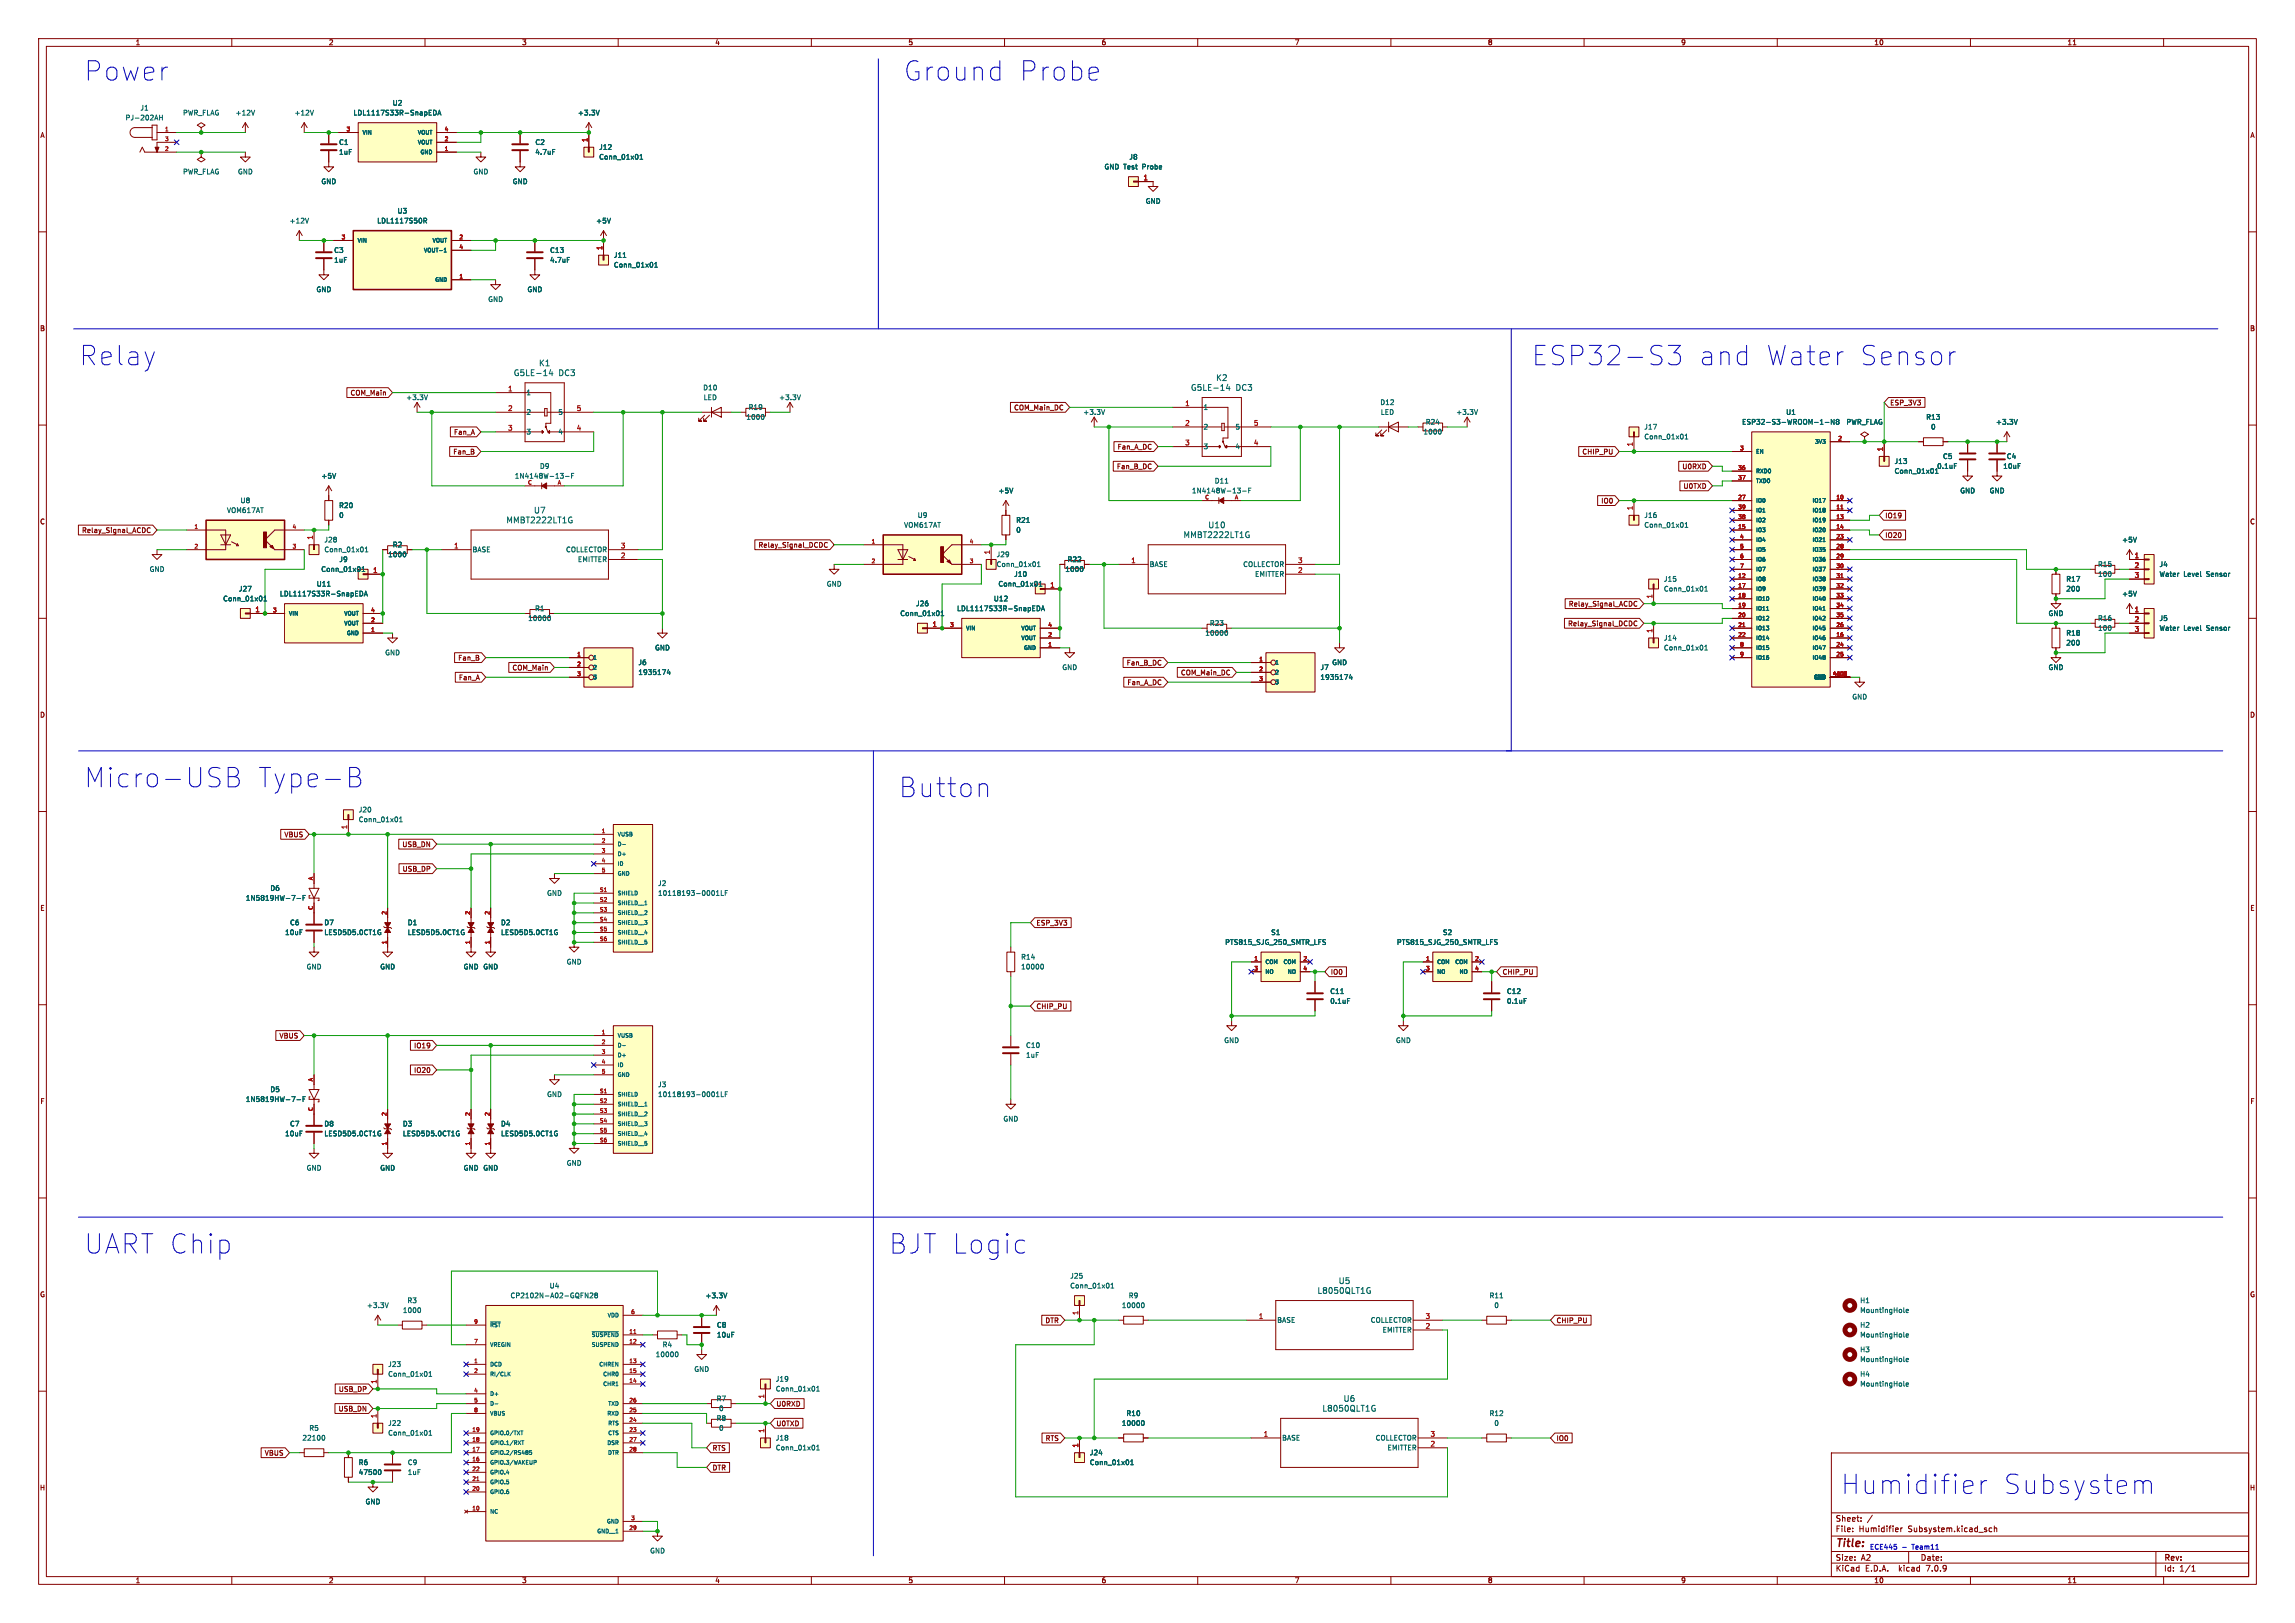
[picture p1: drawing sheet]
<svg xmlns="http://www.w3.org/2000/svg" width="594mm" height="420mm" viewBox="0 0 594 420" stroke-linecap="round" stroke-linejoin="round" font-family="sans-serif">
<defs><g id="words">
<g font-size="7" fill="#0000c2">
<text x="21.6" y="21.3">Power</text>
<text x="233.7" y="21.3">Ground</text>
<text x="263.1" y="21.3">Probe</text>
<text x="20.3" y="95">Relay</text>
<text x="396.2" y="95">ESP32-S3</text>
<text x="439" y="95">and</text>
<text x="455.9" y="95">Water</text>
<text x="479.6" y="95">Sensor</text>
<text x="21.6" y="204.2">Micro-USB</text>
<text x="66" y="204.2">Type-B</text>
<text x="232.4" y="206.8">Button</text>
<text x="21.6" y="324.9">UART Chip</text>
<text x="229.9" y="324.9">BJT Logic</text>
<text x="476.2" y="387.1">Humidifier</text>
<text x="517.9" y="387.1">Subsystem</text>
</g>
<text font-size="2.8" fill="#840000" x="475" y="400.9">Title:</text>
<g font-size="2.1" fill="#006464">
<text x="139.4" y="95">K1</text>
<text x="132.9" y="97.5">G5LE-14</text>
<text x="144.6" y="97.5">DC3</text>
<text x="308.1" y="101.3">G5LE-14</text>
<text x="314.7" y="98.8">K2</text>
<text x="319.8" y="101.3">DC3</text>
<text x="131" y="135.6">MMBT2222LT1G</text>
<text x="138.1" y="133.1">U7</text>
<text x="312.6" y="136.9">U10</text>
<text x="306.2" y="139.4">MMBT2222LT1G</text>
<text x="340.9" y="335">L8050QLT1G</text>
<text x="346.4" y="332.5">U5</text>
<text x="342.2" y="365.5">L8050QLT1G</text>
<text x="347.6" y="362.9">U6</text>
</g>
<g font-size="2.1" fill="#840000">
<text x="475" y="394">Sheet:</text>
<text x="475" y="396.7">File:</text>
<text x="481.1" y="396.7">Humidifier</text>
<text x="493.9" y="396.7">Subsystem.kicad_sch</text>
<text x="475" y="406.9">KiCad</text>
<text x="475" y="404.1">Size:</text>
<text x="481.7" y="404.1">A2</text>
<text x="482.7" y="406.9">E.D.A.</text>
<text x="491.6" y="406.9">kicad</text>
<text x="497" y="404.1">Date:</text>
<text x="498.8" y="406.9">7.0.9</text>
<text x="560" y="404.3">Rev:</text>
<text x="560" y="406.9">Id:</text>
<text x="564.1" y="406.9">1/1</text>
</g>
<g font-size="1.8" fill="#840000">
<text x="35" y="11.9">1</text>
<text x="85" y="11.9">2</text>
<text x="135" y="11.9">3</text>
<text x="185" y="11.9">4</text>
<text x="235" y="11.9">5</text>
<text x="285" y="11.9">6</text>
<text x="335" y="11.9">7</text>
<text x="385" y="11.9">8</text>
<text x="435" y="11.9">9</text>
<text x="485" y="11.9">10</text>
<text x="535" y="11.9">11</text>
<text x="10.3" y="35.9">A</text>
<text x="582.3" y="35.9">A</text>
<text x="10.3" y="85.9">B</text>
<text x="582.3" y="85.9">B</text>
<text x="90.6" y="102.6">COM_Main</text>
<text x="262.3" y="106.4">COM_Main_DC</text>
<text x="489.1" y="105.1">ESP_3V3</text>
<text x="117.4" y="112.7">Fan_A</text>
<text x="117.2" y="117.8">Fan_B</text>
<text x="289.1" y="116.5">Fan_A_DC</text>
<text x="409.4" y="117.8">CHIP_PU</text>
<text x="289" y="121.6">Fan_B_DC</text>
<text x="435.3" y="121.6">U0RXD</text>
<text x="414.3" y="130.5">IO0</text>
<text x="435.6" y="126.7">U0TXD</text>
<text x="10.3" y="135.9">C</text>
<text x="487.8" y="134.3">IO19</text>
<text x="582.3" y="135.9">C</text>
<text x="21.1" y="138.1">Relay_Signal_ACDC</text>
<text x="196.2" y="141.9">Relay_Signal_DCDC</text>
<text x="487.8" y="139.4">IO20</text>
<text x="405.9" y="157.2">Relay_Signal_ACDC</text>
<text x="405.7" y="162.2">Relay_Signal_DCDC</text>
<text x="118.5" y="171.1">Fan_B</text>
<text x="132.5" y="173.7">COM_Main</text>
<text x="291.5" y="172.4">Fan_B_DC</text>
<text x="118.7" y="176.2">Fan_A</text>
<text x="291.7" y="177.5">Fan_A_DC</text>
<text x="305.5" y="174.9">COM_Main_DC</text>
<text x="10.3" y="185.9">D</text>
<text x="582.3" y="185.9">D</text>
<text x="73.5" y="216.9">VBUS</text>
<text x="104" y="219.4">USB_DN</text>
<text x="104.1" y="225.7">USB_DP</text>
<text x="10.3" y="235.9">E</text>
<text x="268.1" y="239.7">ESP_3V3</text>
<text x="582.3" y="235.9">E</text>
<text x="344.3" y="252.4">IO0</text>
<text x="388.8" y="252.4">CHIP_PU</text>
<text x="268.1" y="261.3">CHIP_PU</text>
<text x="72.2" y="268.9">VBUS</text>
<text x="107" y="271.5">IO19</text>
<text x="107" y="277.8">IO20</text>
<text x="10.3" y="285.9">F</text>
<text x="582.3" y="285.9">F</text>
<text x="10.3" y="335.9">G</text>
<text x="582.3" y="335.9">G</text>
<text x="270.5" y="342.6">DTR</text>
<text x="402.8" y="342.6">CHIP_PU</text>
<text x="87.5" y="365.4">USB_DN</text>
<text x="87.6" y="360.4">USB_DP</text>
<text x="200.8" y="364.2">U0RXD</text>
<text x="200.8" y="369.3">U0TXD</text>
<text x="68.4" y="376.9">VBUS</text>
<text x="184.3" y="375.6">RTS</text>
<text x="270.5" y="373.1">RTS</text>
<text x="402.8" y="373.1">IO0</text>
<text x="184.3" y="380.7">DTR</text>
<text x="10.2" y="385.9">H</text>
<text x="582.2" y="385.9">H</text>
<text x="35" y="409.9">1</text>
<text x="85" y="409.9">2</text>
<text x="135" y="409.9">3</text>
<text x="185" y="409.9">4</text>
<text x="235" y="409.9">5</text>
<text x="285" y="409.9">6</text>
<text x="335" y="409.9">7</text>
<text x="385" y="409.9">8</text>
<text x="435" y="409.9">9</text>
<text x="485" y="409.9">10</text>
<text x="535" y="409.9">11</text>
</g>
<g font-size="1.8" fill="#006464">
<text x="36.2" y="28.8">J1</text>
<text x="101.5" y="27.5">U2</text>
<text x="32.4" y="31.3">PJ-202AH</text>
<text x="47.3" y="30.1">PWR_FLAG</text>
<text x="60.9" y="30.1">+12V</text>
<text x="76.1" y="30.1">+12V</text>
<text x="91.4" y="30.1">LDL1117S33R-SnapEDA</text>
<text x="149.5" y="30.1">+3.3V</text>
<text x="87.6" y="37.7">C1</text>
<text x="87.6" y="40.2">1uF</text>
<text x="138.4" y="37.7">C2</text>
<text x="138.4" y="40.2">4.7uF</text>
<text x="154.9" y="41.5">Conn_01x01</text>
<text x="154.9" y="39">J12</text>
<text x="292.2" y="41.5">J8</text>
<text x="47.3" y="45.3">PWR_FLAG</text>
<text x="61.5" y="45.3">GND</text>
<text x="83.1" y="47.9">GND</text>
<text x="122.4" y="45.3">GND</text>
<text x="132.6" y="47.9">GND</text>
<text x="285.7" y="44">GND Test</text>
<text x="295.8" y="44">Probe</text>
<text x="296.4" y="52.9">GND</text>
<text x="74.8" y="58">+12V</text>
<text x="97.5" y="58">LDL1117S50R</text>
<text x="102.8" y="55.5">U3</text>
<text x="154.2" y="58">+5V</text>
<text x="86.4" y="65.6">C3</text>
<text x="142.2" y="65.6">C13</text>
<text x="86.4" y="68.2">1uF</text>
<text x="142.2" y="68.2">4.7uF</text>
<text x="158.8" y="69.4">Conn_01x01</text>
<text x="158.8" y="66.9">J11</text>
<text x="81.8" y="75.8">GND</text>
<text x="136.4" y="75.8">GND</text>
<text x="126.2" y="78.3">GND</text>
<text x="181.9" y="101.2">D10</text>
<text x="105" y="103.7">+3.3V</text>
<text x="136.1" y="102.5">1</text>
<text x="136.1" y="107.5">2</text>
<text x="144.4" y="107.5">5</text>
<text x="182" y="103.7">LED</text>
<text x="193.6" y="106.3">R19</text>
<text x="201.5" y="103.7">+3.3V</text>
<text x="280.3" y="107.5">+3.3V</text>
<text x="311.4" y="106.3">1</text>
<text x="357.1" y="105">D12</text>
<text x="357.3" y="107.5">LED</text>
<text x="376.8" y="107.5">+3.3V</text>
<text x="462.2" y="107.5">U1</text>
<text x="136.1" y="112.6">3</text>
<text x="144.4" y="112.6">4</text>
<text x="193.1" y="108.8">1000</text>
<text x="311.4" y="111.4">2</text>
<text x="319.6" y="111.4">5</text>
<text x="368.3" y="112.6">1000</text>
<text x="368.9" y="110.1">R24</text>
<text x="425.5" y="111.4">J17</text>
<text x="425.5" y="113.9">Conn_01x01</text>
<text x="450.8" y="110.1">ESP32-S3-WROOM-1-N8</text>
<text x="477.8" y="110.1">PWR_FLAG</text>
<text x="498.4" y="108.8">R13</text>
<text x="499.7" y="111.4">0</text>
<text x="516.5" y="110.1">+3.3V</text>
<text x="311.4" y="116.4">3</text>
<text x="319.6" y="116.4">4</text>
<text x="502.8" y="119">C5</text>
<text x="519.3" y="119">C4</text>
<text x="83.1" y="124.1">+5V</text>
<text x="133.1" y="124.1">1N4148W-13-F</text>
<text x="139.6" y="121.5">D9</text>
<text x="314.3" y="125.3">D11</text>
<text x="490.2" y="120.2">J13</text>
<text x="490.2" y="122.8">Conn_01x01</text>
<text x="501.3" y="121.5">0.1uF</text>
<text x="518.4" y="121.5">10uF</text>
<text x="62.1" y="130.4">U8</text>
<text x="87.6" y="131.7">R20</text>
<text x="258.3" y="127.9">+5V</text>
<text x="308.4" y="127.9">1N4148W-13-F</text>
<text x="507.2" y="127.9">GND</text>
<text x="514.9" y="127.9">GND</text>
<text x="58.6" y="132.9">VOM617AT</text>
<text x="87.6" y="134.2">0</text>
<text x="233.9" y="136.8">VOM617AT</text>
<text x="237.4" y="134.2">U9</text>
<text x="262.9" y="135.5">R21</text>
<text x="425.5" y="134.2">J16</text>
<text x="425.5" y="136.8">Conn_01x01</text>
<text x="83.8" y="143.1">Conn_01x01</text>
<text x="83.8" y="140.6">J28</text>
<text x="101.5" y="141.8">R2</text>
<text x="122.2" y="143.1">BASE</text>
<text x="146.4" y="143.1">COLLECTOR</text>
<text x="262.9" y="138">0</text>
<text x="549.1" y="140.6">+5V</text>
<text x="38.6" y="148.2">GND</text>
<text x="83" y="148.2">Conn_01x01</text>
<text x="87.7" y="145.6">J9</text>
<text x="100.3" y="144.4">1000</text>
<text x="149.5" y="145.6">EMITTER</text>
<text x="257.8" y="144.4">J29</text>
<text x="257.8" y="146.9">Conn_01x01</text>
<text x="262.4" y="149.5">J10</text>
<text x="275.6" y="148.2">1000</text>
<text x="276.2" y="145.6">R22</text>
<text x="297.4" y="146.9">BASE</text>
<text x="321.6" y="146.9">COLLECTOR</text>
<text x="324.7" y="149.5">EMITTER</text>
<text x="542.9" y="146.9">R15</text>
<text x="542.9" y="149.5">100</text>
<text x="558.8" y="146.9">J4</text>
<text x="558.8" y="149.5">Water</text>
<text x="565.2" y="149.5">Level</text>
<text x="571.2" y="149.5">Sensor</text>
<text x="57.6" y="155.8">Conn_01x01</text>
<text x="61.7" y="153.3">J27</text>
<text x="72.3" y="154.5">LDL1117S33R-SnapEDA</text>
<text x="81.8" y="152">U11</text>
<text x="213.9" y="152">GND</text>
<text x="257.1" y="155.8">U12</text>
<text x="258.3" y="152">Conn_01x01</text>
<text x="430.5" y="150.7">J15</text>
<text x="430.5" y="153.3">Conn_01x01</text>
<text x="534.7" y="150.7">R17</text>
<text x="534.7" y="153.3">200</text>
<text x="549.1" y="154.5">+5V</text>
<text x="136.6" y="160.9">10000</text>
<text x="138.4" y="158.3">R1</text>
<text x="232.9" y="159.6">Conn_01x01</text>
<text x="237" y="157.1">J26</text>
<text x="247.6" y="158.3">LDL1117S33R-SnapEDA</text>
<text x="530.1" y="159.6">GND</text>
<text x="542.9" y="160.9">R16</text>
<text x="558.8" y="160.9">J5</text>
<text x="311.8" y="164.7">10000</text>
<text x="313" y="162.2">R23</text>
<text x="430.5" y="166">J14</text>
<text x="534.7" y="164.7">R18</text>
<text x="534.7" y="167.2">200</text>
<text x="542.9" y="163.4">100</text>
<text x="558.8" y="163.4">Water</text>
<text x="565.2" y="163.4">Level</text>
<text x="571.2" y="163.4">Sensor</text>
<text x="99.6" y="169.8">GND</text>
<text x="165.1" y="172.3">J6</text>
<text x="169.4" y="168.5">GND</text>
<text x="274.8" y="173.6">GND</text>
<text x="341.6" y="173.6">J7</text>
<text x="344.7" y="172.3">GND</text>
<text x="430.5" y="168.5">Conn_01x01</text>
<text x="530.1" y="173.6">GND</text>
<text x="165.1" y="174.9">1935174</text>
<text x="341.6" y="176.1">1935174</text>
<text x="479.3" y="181.2">GND</text>
<text x="92.7" y="213">Conn_01x01</text>
<text x="92.7" y="210.4">J20</text>
<text x="63.5" y="233.3">1N5819HW-7-F</text>
<text x="69.9" y="230.7">D6</text>
<text x="141.5" y="232">GND</text>
<text x="170.2" y="229.5">J2</text>
<text x="170.2" y="232">10118193-0001LF</text>
<text x="74.9" y="239.6">C6</text>
<text x="83.8" y="239.6">D7</text>
<text x="105.4" y="239.6">D1</text>
<text x="129.5" y="239.6">D2</text>
<text x="73.7" y="242.2">10uF</text>
<text x="83.8" y="242.2">LESD5D5.0CT1G</text>
<text x="105.4" y="242.2">LESD5D5.0CT1G</text>
<text x="129.5" y="242.2">LESD5D5.0CT1G</text>
<text x="317" y="244.7">PTS815_SJG_250_SMTR_LFS</text>
<text x="328.9" y="242.2">S1</text>
<text x="361.4" y="244.7">PTS815_SJG_250_SMTR_LFS</text>
<text x="373.3" y="242.2">S2</text>
<text x="79.2" y="251.1">GND</text>
<text x="98.3" y="251.1">GND</text>
<text x="119.9" y="251.1">GND GND</text>
<text x="146.6" y="249.8">GND</text>
<text x="264.2" y="248.5">R14</text>
<text x="264.2" y="251.1">10000</text>
<text x="344.2" y="257.4">C11</text>
<text x="389.9" y="257.4">C12</text>
<text x="344.2" y="259.9">0.1uF</text>
<text x="389.9" y="259.9">0.1uF</text>
<text x="265.4" y="271.4">C10</text>
<text x="265.4" y="273.9">1uF</text>
<text x="316.7" y="270.1">GND</text>
<text x="361.2" y="270.1">GND</text>
<text x="170.2" y="281.5">J3</text>
<text x="63.5" y="285.3">1N5819HW-7-F</text>
<text x="69.9" y="282.8">D5</text>
<text x="141.5" y="284.1">GND</text>
<text x="170.2" y="284.1">10118193-0001LF</text>
<text x="74.9" y="291.7">C7</text>
<text x="83.8" y="291.7">D8</text>
<text x="104.1" y="291.7">D3</text>
<text x="129.5" y="291.7">D4</text>
<text x="259.6" y="290.4">GND</text>
<text x="73.7" y="294.2">10uF</text>
<text x="83.8" y="294.2">LESD5D5.0CT1G</text>
<text x="104.1" y="294.2">LESD5D5.0CT1G</text>
<text x="129.5" y="294.2">LESD5D5.0CT1G</text>
<text x="79.2" y="303.1">GND</text>
<text x="98.3" y="303.1">GND</text>
<text x="119.9" y="303.1">GND GND</text>
<text x="146.6" y="301.9">GND</text>
<text x="142.1" y="333.6">U4</text>
<text x="276.9" y="331.1">J25</text>
<text x="276.9" y="333.6">Conn_01x01</text>
<text x="94.8" y="338.7">+3.3V</text>
<text x="104.2" y="340">1000</text>
<text x="105.3" y="337.4">R3</text>
<text x="132" y="336.1">CP2102N-A02-GQFN28</text>
<text x="182.5" y="336.1">+3.3V</text>
<text x="290.2" y="338.7">10000</text>
<text x="292" y="336.1">R9</text>
<text x="385.4" y="336.1">R11</text>
<text x="386.6" y="338.7">0</text>
<text x="481.3" y="337.4">H1</text>
<text x="481.3" y="340">MountingHole</text>
<text x="185.4" y="343.8">C8</text>
<text x="185.4" y="346.3">10uF</text>
<text x="330.5" y="342.5">BASE</text>
<text x="354.7" y="342.5">COLLECTOR</text>
<text x="357.7" y="345">EMITTER</text>
<text x="481.3" y="343.8">H2</text>
<text x="481.3" y="346.3">MountingHole</text>
<text x="100.3" y="353.9">J23</text>
<text x="169.6" y="351.4">10000</text>
<text x="171.4" y="348.8">R4</text>
<text x="481.3" y="350.1">H3</text>
<text x="481.3" y="352.7">MountingHole</text>
<text x="100.3" y="356.5">Conn_01x01</text>
<text x="179.6" y="355.2">GND</text>
<text x="200.7" y="357.7">J19</text>
<text x="481.3" y="356.5">H4</text>
<text x="481.3" y="359">MountingHole</text>
<text x="185.3" y="362.8">R7</text>
<text x="186" y="365.4">0</text>
<text x="200.7" y="360.3">Conn_01x01</text>
<text x="79.9" y="370.4">R5</text>
<text x="100.3" y="371.7">Conn_01x01</text>
<text x="100.3" y="369.2">J22</text>
<text x="185.3" y="367.9">R8</text>
<text x="186" y="370.4">0</text>
<text x="290.2" y="369.2">10000</text>
<text x="291.4" y="366.6">R10</text>
<text x="385.4" y="366.6">R12</text>
<text x="386.6" y="369.2">0</text>
<text x="78.2" y="373">22100</text>
<text x="200.7" y="375.5">Conn_01x01</text>
<text x="200.7" y="373">J18</text>
<text x="282" y="376.8">J24</text>
<text x="331.7" y="373">BASE</text>
<text x="355.9" y="373">COLLECTOR</text>
<text x="359" y="375.5">EMITTER</text>
<text x="92.7" y="379.3">R6</text>
<text x="92.7" y="381.9">47500</text>
<text x="105.4" y="379.3">C9</text>
<text x="105.4" y="381.9">1uF</text>
<text x="282" y="379.3">Conn_01x01</text>
<text x="94.5" y="389.5">GND</text>
<text x="168.1" y="402.2">GND</text>
</g>
<g font-size="1.8" fill="#a90000">
<text x="152.1" y="36.9" transform="rotate(-90 152.1 36.9)">1</text>
<text x="295.8" y="46.7">1</text>
<text x="156" y="64.8" transform="rotate(-90 156 64.8)">1</text>
<text x="131.4" y="101.3">1</text>
<text x="131.4" y="106.4">2</text>
<text x="149.2" y="106.4">5</text>
<text x="306.6" y="105.2">1</text>
<text x="131.4" y="111.5">3</text>
<text x="149.2" y="111.5">4</text>
<text x="306.6" y="110.2">2</text>
<text x="324.4" y="110.2">5</text>
<text x="306.6" y="115.3">3</text>
<text x="324.4" y="115.3">4</text>
<text x="422.7" y="115.6" transform="rotate(-90 422.7 115.6)">1</text>
<text x="487.4" y="116.9" transform="rotate(-90 487.4 116.9)">1</text>
<text x="422.7" y="132.2" transform="rotate(-90 422.7 132.2)">1</text>
<text x="81" y="139.8" transform="rotate(-90 81 139.8)">1</text>
<text x="117.4" y="142">1</text>
<text x="160.6" y="142">3</text>
<text x="256.3" y="143.6" transform="rotate(-90 256.3 143.6)">1</text>
<text x="96.4" y="148.3">1</text>
<text x="160.6" y="144.5">2</text>
<text x="292.7" y="145.8">1</text>
<text x="335.8" y="148.3">2</text>
<text x="335.8" y="145.8">3</text>
<text x="552.4" y="144.5">1</text>
<text x="552.4" y="147.1">2</text>
<text x="552.4" y="149.6">3</text>
<text x="271.7" y="152.1">1</text>
<text x="427.7" y="155" transform="rotate(-90 427.7 155)">1</text>
<text x="66" y="158.5">1</text>
<text x="552.4" y="158.5">1</text>
<text x="552.4" y="161">2</text>
<text x="241.2" y="162.3">1</text>
<text x="427.7" y="163.9" transform="rotate(-90 427.7 163.9)">1</text>
<text x="552.4" y="163.6">3</text>
<text x="89.9" y="214.7" transform="rotate(-90 89.9 214.7)">1</text>
<text x="279.1" y="340.4" transform="rotate(-90 279.1 340.4)">1</text>
<text x="325.7" y="341.4">1</text>
<text x="368.9" y="341.4">3</text>
<text x="368.9" y="343.9">2</text>
<text x="97.5" y="358.2" transform="rotate(-90 97.5 358.2)">1</text>
<text x="197.9" y="362" transform="rotate(-90 197.9 362)">1</text>
<text x="97.5" y="367.1" transform="rotate(-90 97.5 367.1)">1</text>
<text x="197.9" y="370.9" transform="rotate(-90 197.9 370.9)">1</text>
<text x="327" y="371.9">1</text>
<text x="370.1" y="371.9">3</text>
<text x="279.1" y="374.7" transform="rotate(-90 279.1 374.7)">1</text>
<text x="370.1" y="374.4">2</text>
</g>
<g font-size="1.8" fill="#0000c2">
<text x="483.9" y="401.1">ECE445</text>
<text x="495" y="401.1">Team11</text>
</g>
<g font-size="1.4" fill="#a90000">
<text x="42.6" y="34">1</text>
<text x="89.6" y="34">3</text>
<text x="115" y="34">4</text>
<text x="42.6" y="39.1">2</text>
<text x="42.6" y="36.6">3</text>
<text x="115" y="39.1">1</text>
<text x="115" y="36.6">2</text>
<text x="88.3" y="62">3</text>
<text x="118.8" y="62">2</text>
<text x="118.8" y="64.5">4</text>
<text x="118.8" y="72.1">1</text>
<text x="450.2" y="116.6">3</text>
<text x="475.6" y="114">2</text>
<text x="136.5" y="125.5">C</text>
<text x="144.2" y="125.5">A</text>
<text x="449.8" y="121.7">36</text>
<text x="449.8" y="124.2">37</text>
<text x="311.8" y="129.3">C</text>
<text x="319.5" y="129.3">A</text>
<text x="449.8" y="129.3">27</text>
<text x="449.8" y="131.8">39</text>
<text x="475.2" y="129.3">10</text>
<text x="475.2" y="131.8">11</text>
<text x="50.2" y="136.9">1</text>
<text x="75.6" y="136.9">4</text>
<text x="449.8" y="136.9">15</text>
<text x="449.8" y="134.4">38</text>
<text x="475.2" y="134.4">13</text>
<text x="475.2" y="136.9">14</text>
<text x="50.2" y="142">2</text>
<text x="75.6" y="142">3</text>
<text x="225.4" y="140.7">1</text>
<text x="250.8" y="140.7">4</text>
<text x="450.2" y="139.4">4</text>
<text x="450.2" y="142">5</text>
<text x="475.2" y="139.4">23</text>
<text x="475.2" y="142">28</text>
<text x="225.4" y="145.8">2</text>
<text x="250.8" y="145.8">3</text>
<text x="449.8" y="149.6">12</text>
<text x="450.2" y="144.5">6</text>
<text x="450.2" y="147.1">7</text>
<text x="475.2" y="144.5">29</text>
<text x="475.2" y="147.1">30</text>
<text x="475.2" y="149.6">31</text>
<text x="449.8" y="152.1">17</text>
<text x="449.8" y="154.7">18</text>
<text x="475.2" y="152.1">32</text>
<text x="475.2" y="154.7">33</text>
<text x="70.5" y="158.5">3</text>
<text x="95.9" y="161">2</text>
<text x="95.9" y="158.5">4</text>
<text x="449.8" y="157.2">19</text>
<text x="449.8" y="159.8">20</text>
<text x="475.2" y="157.2">34</text>
<text x="475.2" y="159.8">35</text>
<text x="95.9" y="163.6">1</text>
<text x="245.8" y="162.3">3</text>
<text x="271.2" y="167.4">1</text>
<text x="271.2" y="164.8">2</text>
<text x="271.2" y="162.3">4</text>
<text x="449.8" y="162.3">21</text>
<text x="449.8" y="164.8">22</text>
<text x="450.2" y="167.4">8</text>
<text x="475.2" y="164.8">16</text>
<text x="475.2" y="167.4">24</text>
<text x="475.2" y="162.3">26</text>
<text x="149.2" y="169.9">1</text>
<text x="149.2" y="172.5">2</text>
<text x="325.8" y="171.2">1</text>
<text x="325.8" y="173.7">2</text>
<text x="450.2" y="169.9">9</text>
<text x="475.2" y="169.9">25</text>
<text x="149.2" y="175">3</text>
<text x="325.8" y="176.3">3</text>
<text x="474.3" y="175">41_1</text>
<text x="475.2" y="175">402</text>
<text x="475.6" y="175">14</text>
<text x="476.6" y="175">7</text>
<text x="155.6" y="215.6">1</text>
<text x="155.6" y="218.2">2</text>
<text x="155.6" y="220.7">3</text>
<text x="81" y="227.9" transform="rotate(-90 81 227.9)">A</text>
<text x="155.6" y="223.3">4</text>
<text x="155.6" y="225.8">5</text>
<text x="155.1" y="230.9">S1</text>
<text x="155.1" y="233.4">S2</text>
<text x="81" y="235.6" transform="rotate(-90 81 235.6)">C</text>
<text x="100.1" y="236.8" transform="rotate(-90 100.1 236.8)">2</text>
<text x="121.7" y="236.8" transform="rotate(-90 121.7 236.8)">2</text>
<text x="126.7" y="236.8" transform="rotate(-90 126.7 236.8)">2</text>
<text x="155.1" y="236">S3</text>
<text x="155.1" y="238.5">S4</text>
<text x="100.1" y="244.5" transform="rotate(-90 100.1 244.5)">1</text>
<text x="121.7" y="244.5" transform="rotate(-90 121.7 244.5)">1</text>
<text x="126.7" y="244.5" transform="rotate(-90 126.7 244.5)">1</text>
<text x="155.1" y="241">S5</text>
<text x="155.1" y="243.6">S6</text>
<text x="324.5" y="248.7">1</text>
<text x="324.5" y="251.2">3</text>
<text x="337.2" y="248.7">2</text>
<text x="337.2" y="251.2">4</text>
<text x="369" y="248.7">1</text>
<text x="369" y="251.2">3</text>
<text x="381.7" y="248.7">2</text>
<text x="381.7" y="251.2">4</text>
<text x="155.6" y="267.7">1</text>
<text x="155.6" y="270.3">2</text>
<text x="155.6" y="272.8">3</text>
<text x="155.6" y="275.3">4</text>
<text x="81" y="280" transform="rotate(-90 81 280)">A</text>
<text x="155.6" y="277.9">5</text>
<text x="81" y="287.7" transform="rotate(-90 81 287.7)">C</text>
<text x="155.1" y="283">S1</text>
<text x="155.1" y="285.5">S2</text>
<text x="100.1" y="288.9" transform="rotate(-90 100.1 288.9)">2</text>
<text x="121.7" y="288.9" transform="rotate(-90 121.7 288.9)">2</text>
<text x="126.7" y="288.9" transform="rotate(-90 126.7 288.9)">2</text>
<text x="155.1" y="288">S3</text>
<text x="155.1" y="290.6">S4</text>
<text x="155.1" y="293.1">S5</text>
<text x="100.1" y="296.5" transform="rotate(-90 100.1 296.5)">1</text>
<text x="121.7" y="296.5" transform="rotate(-90 121.7 296.5)">1</text>
<text x="126.7" y="296.5" transform="rotate(-90 126.7 296.5)">1</text>
<text x="155.1" y="295.7">S6</text>
<text x="163.2" y="340.1">6</text>
<text x="122.6" y="347.7">7</text>
<text x="122.6" y="342.6">9</text>
<text x="162.7" y="345.2">11</text>
<text x="162.7" y="347.7">12</text>
<text x="122.6" y="352.8">1</text>
<text x="162.7" y="352.8">13</text>
<text x="122.6" y="355.3">2</text>
<text x="162.7" y="357.9">14</text>
<text x="162.7" y="355.3">15</text>
<text x="122.6" y="360.4">4</text>
<text x="122.6" y="363">5</text>
<text x="122.6" y="365.5">8</text>
<text x="162.7" y="365.5">25</text>
<text x="162.7" y="363">26</text>
<text x="122.1" y="370.6">19</text>
<text x="162.7" y="370.6">23</text>
<text x="162.7" y="368">24</text>
<text x="122.1" y="375.7">17</text>
<text x="122.1" y="373.1">18</text>
<text x="162.7" y="373.1">27</text>
<text x="162.7" y="375.7">28</text>
<text x="122.1" y="378.2">16</text>
<text x="122.1" y="383.3">21</text>
<text x="122.1" y="380.7">22</text>
<text x="122.1" y="385.8">20</text>
<text x="122.1" y="390.9">10</text>
<text x="162.7" y="396">29</text>
<text x="163.2" y="393.4">3</text>
</g>
<g font-size="1.4" fill="#006464">
<text x="93.7" y="35">VIN</text>
<text x="108" y="35">VOUT</text>
<text x="108" y="37.6">VOUT</text>
<text x="108.7" y="40.1">GND</text>
<text x="92.5" y="63">VIN</text>
<text x="109.6" y="65.5">VOUT-1</text>
<text x="111.8" y="63">VOUT</text>
<text x="112.5" y="73.1">GND</text>
<text x="454.4" y="117.6">EN</text>
<text x="469.6" y="115">3V3</text>
<text x="454.4" y="122.7">RXD0</text>
<text x="454.4" y="125.2">TXD0</text>
<text x="454.4" y="130.3">IO0</text>
<text x="469" y="130.3">IO17</text>
<text x="454.4" y="137.9">IO3</text>
<text x="454.4" y="135.4">IO2</text>
<text x="454.4" y="132.8">IO1</text>
<text x="469" y="132.8">IO18</text>
<text x="469" y="135.4">IO19</text>
<text x="469" y="137.9">IO20</text>
<text x="454.4" y="140.4">IO4</text>
<text x="454.4" y="143">IO5</text>
<text x="469" y="140.4">IO21</text>
<text x="469" y="143">IO35</text>
<text x="454.4" y="145.5">IO6</text>
<text x="454.4" y="148.1">IO7</text>
<text x="469" y="145.5">IO36</text>
<text x="469" y="148.1">IO37</text>
<text x="454.4" y="150.6">IO8</text>
<text x="454.4" y="153.1">IO9</text>
<text x="454.4" y="155.7">IO10</text>
<text x="469" y="150.6">IO38</text>
<text x="469" y="153.1">IO39</text>
<text x="469" y="155.7">IO40</text>
<text x="74.7" y="159.5">VIN</text>
<text x="88.9" y="159.5">VOUT</text>
<text x="454.4" y="158.2">IO11</text>
<text x="454.4" y="160.8">IO12</text>
<text x="469" y="158.2">IO41</text>
<text x="469" y="160.8">IO42</text>
<text x="88.9" y="162">VOUT</text>
<text x="89.6" y="164.6">GND</text>
<text x="249.9" y="163.3">VIN</text>
<text x="264.2" y="165.8">VOUT</text>
<text x="264.2" y="163.3">VOUT</text>
<text x="454.4" y="163.3">IO13</text>
<text x="454.4" y="165.8">IO14</text>
<text x="469" y="165.8">IO46</text>
<text x="469" y="163.3">IO45</text>
<text x="153.4" y="170.9">1</text>
<text x="153.4" y="173.5">2</text>
<text x="264.9" y="168.4">GND</text>
<text x="329.9" y="172.2">1</text>
<text x="454.4" y="168.4">IO15</text>
<text x="454.4" y="170.9">IO16</text>
<text x="469" y="168.4">IO47</text>
<text x="469" y="170.9">IO48</text>
<text x="153.4" y="176">3</text>
<text x="329.9" y="174.7">2</text>
<text x="329.9" y="177.3">3</text>
<text x="469.3" y="176">GND</text>
<text x="159.8" y="216.6">VUSB</text>
<text x="159.8" y="219.2">D-</text>
<text x="159.8" y="221.7">D+</text>
<text x="159.8" y="224.3">ID</text>
<text x="159.8" y="226.8">GND</text>
<text x="159.8" y="231.9">SHIELD</text>
<text x="159.8" y="234.4">SHIELD__1</text>
<text x="159.8" y="237">SHIELD__2</text>
<text x="159.8" y="239.5">SHIELD__3</text>
<text x="159.8" y="242">SHIELD__4</text>
<text x="159.8" y="244.6">SHIELD__5</text>
<text x="327.4" y="249.7">COM</text>
<text x="332" y="249.7">COM</text>
<text x="371.9" y="249.7">COM</text>
<text x="376.5" y="249.7">COM</text>
<text x="327.4" y="252.2">NO</text>
<text x="333.2" y="252.2">NO</text>
<text x="371.9" y="252.2">NO</text>
<text x="377.6" y="252.2">NO</text>
<text x="159.8" y="268.7">VUSB</text>
<text x="159.8" y="271.2">D-</text>
<text x="159.8" y="273.8">D+</text>
<text x="159.8" y="276.3">ID</text>
<text x="159.8" y="278.9">GND</text>
<text x="159.8" y="283.9">SHIELD</text>
<text x="159.8" y="286.5">SHIELD__1</text>
<text x="159.8" y="289">SHIELD__2</text>
<text x="159.8" y="291.6">SHIELD__3</text>
<text x="159.8" y="294.1">SHIELD__4</text>
<text x="159.8" y="296.6">SHIELD__5</text>
<text x="157.1" y="341.1">VDD</text>
<text x="126.7" y="343.6">~{RST}</text>
<text x="153" y="346.2">~{SUSPEND}</text>
<text x="126.7" y="353.8">DCD</text>
<text x="126.7" y="348.7">VREGIN</text>
<text x="153" y="348.7">SUSPEND</text>
<text x="154.9" y="353.8">CHREN</text>
<text x="126.7" y="356.3">RI/CLK</text>
<text x="156" y="358.9">CHR1</text>
<text x="156" y="356.3">CHR0</text>
<text x="126.7" y="361.4">D+</text>
<text x="126.7" y="364">D-</text>
<text x="157.3" y="364">TXD</text>
<text x="126.7" y="371.6">GPIO.0/TXT</text>
<text x="126.7" y="366.5">VBUS</text>
<text x="157" y="366.5">RXD</text>
<text x="157.3" y="371.6">CTS</text>
<text x="157.3" y="369">RTS</text>
<text x="126.7" y="376.7">GPIO.2/RS485</text>
<text x="126.7" y="374.1">GPIO.1/RXT</text>
<text x="157" y="374.1">DSR</text>
<text x="157.2" y="376.7">DTR</text>
<text x="126.7" y="379.2">GPIO.3/WAKEUP</text>
<text x="126.7" y="381.7">GPIO.4</text>
<text x="126.7" y="386.8">GPIO.6</text>
<text x="126.7" y="384.3">GPIO.5</text>
<text x="126.7" y="391.9">NC</text>
<text x="156.9" y="394.4">GND</text>
<text x="154.4" y="397">GND__1</text>
</g>
</g></defs>
<g fill="none" stroke="#840000" stroke-width=".26">
<path d="M10 10h574v400h-574zM12 12h570v396h-570zM60 10v2M110 10v2M160 10v2M210 10v2M260 10v2M310 10v2M360 10v2M410 10v2M460 10v2M510 10v2"/>
<path d="M536.6 11.6h.7M560 10v2M36.2 39.4l.6-1.3 .7 1.3h8.2M39.4 33h-4.5a1.27 1.27 0 0 0-1.2 1.3 1.27 1.27 0 0 0 1.2 1.3h4.5M39.4 32.4h1.2v3.8h-1.2zM40.6 34.3h5.1M45.7 36.8h-5.1v2.6M52.1 33l1-.6-1-.6-1 .6 1 .6v1.3M52.1 34.3h.1M52.1 39.4v1.2l1 .7-1 .6-1-.6 1-.7M52.1 39.4h.1M63.5 39.4v1.2h1.3l-1.3 1.3-1.3-1.3h1.3"/>
<path d="M63.5 31.8l-.8 1.2M63.5 31.8v2.5M63.5 31.8l.8 1.2M78.7 31.8l-.7 1.2M78.7 31.8v2.5M78.7 31.8l.8 1.2M85.1 39.1v4.1h1.3l-1.3 1.3-1.3-1.3h1.3M85.1 34.3v2.8M87.6 34.3h5.1M92.7 31.8h20.3v10.1h-20.3zM113 39.4h5.1M113 34.3h5.1"/>
<path d="M113 36.8h5.1M124.5 39.4v1.2h1.2l-1.2 1.3-1.3-1.3h1.3M134.6 39.1v4.1h1.3l-1.3 1.3-1.3-1.3h1.3M134.6 34.3v2.8M151.1 38.1h2.6v2.5h-2.6zM152.3 38.1h.2v1.3h-.2zM152.4 31.8l-.8 1.2M152.4 31.8v6.3M152.4 31.8l.8 1.2M10 60h2M77.5 59.7l-.8 1.3M77.5 59.7v2.5"/>
<path d="M77.5 59.7l.7 1.3M156.2 59.7v6.3M156.2 59.7l-.8 1.3M156.2 59.7l.8 1.3M292.1 45.7h2.5v2.6h-2.5zM293.4 46.9h1.2v.2h-1.2zM294.6 47h3.8v1.3h1.3l-1.3 1.2-1.2-1.2h1.2M582 60h2M83.8 67.1v4h1.3l-1.3 1.3-1.3-1.3h1.3M83.8 62.2v2.8M86.4 62.2h5M116.8 72.4h5.1"/>
<path d="M116.8 62.2h5.1M116.8 64.8h5.1M128.3 72.4v1.3h1.2l-1.2 1.2-1.3-1.2h1.3M138.4 67.1v4h1.3l-1.3 1.3-1.2-1.3h1.2M138.4 62.2v2.8M154.9 66h2.6v2.6h-2.6zM156.1 66h.2v1.3h-.2zM135.9 99.1h10.1v15.2h-10.1zM10 110h2M89.8 100.3h10.7l1.1 1.3-1.1 1.3h-10.7zM107.9 104.1l-.7 1.3M107.9 104.1v2.6"/>
<path d="M107.9 104.1l.8 1.3M116.4 115.6h6.9l1.2 1.2-1.2 1.3h-6.9zM116.6 110.5h6.7l1.2 1.3-1.2 1.2h-6.7zM128.3 106.7h12.7M128.3 111.8h12M128.3 101.6h14.3v7.9h-1.3v1l.6 1.6M140.3 111.4l.4 .4-.4 .3zM141 105.7h.6v1.9h-.6zM141.6 106.7h12.1M141.9 111.8h11.8M141.9 111.8l.3-.4v.7zM181.6 106.7h7.6"/>
<path d="M182.4 107.4l-1.6 1.6h.8h-.8v-.8M183.6 107.4l-1.5 1.6h.8h-.8v-.8M184.1 106.7l2.6-1.3v2.6zM184.1 105.4v2.6M191.8 106.7h1.2M193 105.7h5.1v2h-5.1zM198.1 106.7h1.3M204.5 104.1l-.8 1.3M204.5 104.1v2.6M204.5 104.1l.7 1.3M261.5 104.1h14.2l1.2 1.3-1.2 1.3h-14.2zM283.2 108l-.8 1.2"/>
<path d="M283.2 108v2.5M283.2 108l.8 1.2M288.1 119.4h10.5l1.1 1.3-1.1 1.2h-10.5zM288.3 114.3h10.3l1.1 1.3-1.1 1.2h-10.3zM303.5 110.5h12.7M303.5 115.6h12.1M303.5 105.4h14.3v7.9h-1.3v1l.7 1.6M311.1 102.9h10.2v15.2h-10.2zM315.6 115.3l.3 .3-.3 .3zM316.2 109.5h.7v1.9h-.7zM316.9 110.5h12M317.2 115.6h11.7"/>
<path d="M317.2 115.6l.3-.3v.6zM356.9 110.5h7.6M357.6 111.3l-1.5 1.5h.8h-.8v-.8M358.9 111.3l-1.5 1.5h.7h-.7v-.8M359.4 110.5l2.5-1.3v2.6zM359.4 109.2v2.6M367 110.5h1.3M368.3 109.5h5.1v2h-5.1zM373.4 110.5h1.2M379.7 108l-.7 1.2M379.7 108v2.5M379.7 108l.8 1.2"/>
<path d="M408.6 115.6h9.4l1.1 1.2-1.1 1.3h-9.4zM421.6 110.5h2.6v2.5h-2.6zM422.8 111.8h.2v1.2h-.2zM422.9 113v3.8M434.5 119.4h7.6l1.1 1.3-1.1 1.2h-7.6zM448.3 116.8h5.1M453.4 111.8h20.3v66h-20.3zM473.7 114.3h5.1M482.6 113l1-.6-1-.6-1 .6 1 .6v1.3M482.6 114.3h.1M486.4 118.1h2.5v2.6h-2.5zM487.6 118.1h.2v1.3h-.2z"/>
<path d="M487.7 114.3v3.8M488.8 102.9h9.4v2.5h-9.4l-1.1-1.3zM496.6 114.3h1.2M497.8 113.3h5.1v2h-5.1zM502.9 114.3h1.3M509.3 119.1v4.1h-1.3l1.3 1.3 1.2-1.3h-1.2M509.3 114.3v2.8M516.9 119.1v4.1h-1.3l1.3 1.3 1.3-1.3h-1.3M516.9 114.3v2.8M519.4 111.8l.8 1.2M519.4 111.8v2.5M519.4 111.8l-.7 1.2"/>
<path d="M582 110h2M20.3 135.9h19.2l1.1 1.3-1.1 1.2h-19.2zM38.9 136.7a.56 .56 0 0 0-.8 .5 .56 .56 0 0 0 .8 .5M48.3 137.2h10.1v5h-10.1M57.1 138.4h2.6l-1.3 2.6zM78.7 137.2h-7.6l-2.5 2.5 2.5 2.5h7.6M81.3 137.2v3.8M84.1 129.5h2v5.1h-2zM85.1 125.7v3.8M85.1 134.6v1.3M85.1 125.7l-.8 1.3M85.1 125.7l.8 1.3"/>
<path d="M121.9 137.2h35.6v12.7h-35.6zM135.9 125.7h4.3M140.2 125v1.5M141.5 125.7h4.5M195.4 139.7h19.4l1.1 1.3-1.1 1.2h-19.4zM259.3 133.4h2.1v5h-2.1zM260.3 129.5v3.9M260.3 138.4v1.3M260.3 129.5l-.7 1.3M260.3 129.5l.8 1.3M311.1 129.5h4.4M315.5 128.8v1.5"/>
<path d="M316.7 129.5h4.6M413.5 128.3h4.5l1.1 1.2-1.1 1.3h-4.5zM421.6 133.4h2.6v2.5h-2.6zM422.8 133.4h.2v1.2h-.2zM422.9 129.5v3.9M434.8 124.5h7.3l1.1 1.2-1.1 1.3h-7.3zM448.3 129.5h5.1M448.3 137.2h5.1M448.3 132.1h5.1M448.3 134.6h5.1M448.3 139.7h5.1M448.3 121.9h5.1"/>
<path d="M448.3 124.5h5.1M473.7 129.5h5.1M473.7 137.2h5.1M473.7 132.1h5.1M473.7 134.6h5.1M473.7 139.7h5.1M487.5 137.2h5.7v2.5h-5.7l-1.1-1.3zM487.5 132.1h5.7v2.5h-5.7l-1.1-1.2zM10 160h2M40.6 142.2v1.3h1.3l-1.3 1.3-1.2-1.3h1.2M57.1 141h2.6M59.9 140.2l1.6 .8"/>
<path d="M61.5 140.7l.2 .5h-.5zM62.2 157.5h2.6v2.5h-2.6zM63.5 158.6h1.3v.3h-1.3zM64.8 158.8h8.9M73.7 156.2h20.3v10.2h-20.3zM80 141h2.5v2.5h-2.5zM81.2 141h.2v1.2h-.2zM92.7 147.3h2.5v2.6h-2.5zM94 148.5h1.2v.2h-1.2zM94 158.8h5.1M95.2 148.6h3.9M99.1 142.2h1.2"/>
<path d="M100.3 141.2h5.1v2.1h-5.1zM105.4 142.2h1.3M114.3 142.2h7.6M135.9 158.8h1.3M137.2 157.7h5v2.1h-5zM142.2 158.8h1.3M157.5 142.2h7.6M157.5 144.8h7.6M214.1 140.5a.56 .56 0 0 0-.8 .5 .56 .56 0 0 0 .8 .5M215.9 146.1v1.2h1.3l-1.3 1.3-1.3-1.3h1.3M223.5 141h10.2v5.1h-10.2M232.4 142.2h2.5l-1.2 2.6z"/>
<path d="M232.4 144.8h2.5M235.2 144l1.5 .8M236.7 144.5l.3 .5h-.5zM254 141h-7.6l-2.6 2.5 2.6 2.6h7.6M255.3 144.8h2.5v2.5h-2.5zM256.4 144.8h.3v1.3h-.3zM256.5 141v3.8M268 151.1h2.5v2.6h-2.5zM269.2 152.3h1.3v.2h-1.3zM270.5 152.4h3.8M274.3 146.1h1.3M275.6 145h5.1v2.1h-5.1z"/>
<path d="M280.7 146.1h1.2M289.6 146.1h7.6M297.2 141h35.5v12.7h-35.5zM332.7 146.1h7.7M332.7 148.6h7.7M405.1 154.9h19.2l1.1 1.3-1.1 1.3h-19.2zM423.7 155.7a.56 .56 0 0 0-.8 .5 .56 .56 0 0 0 .8 .6M426.7 149.9h2.6v2.5h-2.6zM427.9 151.1h.2v1.3h-.2zM428 152.4v3.8M448.3 149.9h5.1M448.3 142.2h5.1"/>
<path d="M448.3 144.8h5.1M448.3 147.3h5.1M448.3 152.4h5.1M448.3 154.9h5.1M448.3 157.5h5.1M473.7 149.9h5.1M473.7 142.2h5.1M473.7 144.8h5.1M473.7 147.3h5.1M473.7 152.4h5.1M473.7 154.9h5.1M473.7 157.5h5.1"/>
<path d="M531.1 148.6h2v5.1h-2zM532.1 153.7v2.5h1.3l-1.3 1.3-1.2-1.3h1.2M532.1 147.3v1.3M541 147.3h1.3M542.3 146.3h5.1v2h-5.1zM547.4 147.3h1.2M551.2 149.9h3.8M551.2 142.2v2.6h3.8M551.2 156.2v2.6h3.8M551.2 156.2l-.8 1.3M551.2 156.2l.7 1.3M551.2 147.3h3.8"/>
<path d="M551.2 142.2l-.8 1.3M551.2 142.2l.7 1.3M555 158.6h1.3v.3h-1.3zM555 157.5h2.5v7.6h-2.5zM555 149.7h1.3v.3h-1.3zM555 147.2h1.3v.2h-1.3zM555 144.7h1.3v.2h-1.3zM555 143.5h2.5v7.6h-2.5zM582 160h2M94 161.3h5.1M94 163.8h5.1M101.6 163.8v1.3h1.3l-1.3 1.3-1.3-1.3h1.3"/>
<path d="M117.7 168.9h6.9l1.1 1.3-1.1 1.3h-6.9zM117.8 174h6.8l1.1 1.3-1.1 1.2h-6.8zM131.7 171.4h10.7l1.1 1.3-1.1 1.3h-10.7zM147.3 170.2h5.1M147.3 172.7h5.1M147.3 175.3h5.1M151.1 167.6h12.7v10.2h-12.7zM171.4 162.6v1.2h1.3l-1.3 1.3-1.2-1.3h1.2M237.5 161.3h2.5v2.5h-2.5zM238.8 162.4h1.2v.3h-1.2zM240 162.6h8.9M248.9 160h20.3v10.2h-20.3z"/>
<path d="M269.2 162.6h5.1M269.2 167.6h5.1M269.2 165.1h5.1M276.9 167.6v1.3h1.2l-1.2 1.3-1.3-1.3h1.3M290.7 170.2h10.4l1.2 1.3-1.2 1.2h-10.4zM290.9 175.3h10.2l1.2 1.2-1.2 1.3h-10.2zM304.7 172.7h14.2l1.1 1.3-1.1 1.3h-14.2zM311.1 162.6h1.3M312.4 161.5h5.1v2.1h-5.1zM317.5 162.6h1.3M323.8 171.5h5.1M323.8 174h5.1"/>
<path d="M323.8 176.5h5.1M327.7 168.9h12.7v10.2h-12.7zM346.7 166.4v1.2h1.3l-1.3 1.3-1.3-1.3h1.3M404.9 160h19.4l1.1 1.3-1.1 1.3h-19.4zM423.7 160.8a.56 .56 0 0 0-.8 .5 .56 .56 0 0 0 .8 .5M426.7 165.1h2.6v2.5h-2.6zM427.9 165.1h.2v1.3h-.2zM428 161.3v3.8M448.3 160h5.1M448.3 170.2h5.1M448.3 162.6h5.1M448.3 167.6h5.1"/>
<path d="M448.3 165.1h5.1M473.7 160h5.1M473.7 170.2h5.1M473.7 175.3h5.1M473.7 162.6h5.1M473.7 167.6h5.1M473.7 165.1h5.1M481.3 175.3v1.2h1.3l-1.3 1.3-1.2-1.3h1.2M531.1 162.6h2v5h-2zM532.1 167.6v2.6h1.3l-1.3 1.3-1.2-1.3h1.2M532.1 161.3v1.3M541 161.3h1.3"/>
<path d="M542.3 160.3h5.1v2h-5.1zM547.4 161.3h1.2M551.2 161.3h3.8M551.2 163.8h3.8M555 163.7h1.3v.3h-1.3zM555 161.2h1.3v.2h-1.3zM10 210h2M72.7 214.6h6.2l1.1 1.3-1.1 1.3h-6.2zM88.9 209.6h2.5v2.5h-2.5zM90 210.8h.3v1.3h-.3zM90.2 212.1v3.8M103.2 217.2h8.7l1.1 1.2-1.1 1.3h-8.7z"/>
<path d="M153.7 215.9h5M153.7 218.4h5M158.7 213.4h10.2v33h-10.2zM582 210h2M80 229.9h2.5l-1.2 2.5zM80.3 231.8h-.3v.6h2.5v.6h-.2M81.3 226.1v3.8M81.3 232.4v6.6M99.3 239.8l.3 .2h1.5l.2 .3M100.3 235v3.8M103.3 223.5h8.6l1.1 1.3-1.1 1.3h-8.6zM120.9 239.8l.3 .2h1.5l.2 .3"/>
<path d="M121.9 235v3.8M126 239.8l.2 .2h1.6l.2 .3M127 235v3.8M143.5 226.1v1.2h1.3l-1.3 1.3-1.3-1.3h1.3M153.7 221h5M153.7 223.5h5M153.7 226.1h5M153.7 231.1h5M153.7 233.7h5M153.7 236.2h5M153.7 238.8h5M267.8 237.5h9.4v2.5h-9.4l-1.1-1.2z"/>
<path d="M10 260h2M81.3 245.1v1.3h1.2l-1.2 1.3-1.3-1.3h1.3M81.3 241v2.8M100.3 241.3v5.1h1.3l-1.3 1.3-1.2-1.3h1.2M121.9 241.3v5.1h1.3l-1.3 1.3-1.3-1.3h1.3M127 241.3v5.1h1.3l-1.3 1.3-1.3-1.3h1.3M148.6 243.8v1.3h1.3l-1.3 1.3-1.3-1.3h1.3M153.7 241.3h5M153.7 243.8h5M260.6 246.4h2v5.1h-2zM261.6 245.1v1.3M261.6 251.5v1.2"/>
<path d="M267.8 259.1h9.4v2.5h-9.4l-1.1-1.2zM323.8 248.9h2.6M323.8 251.5h2.6M326.4 246.4h10.1v7.6h-10.1zM336.5 248.9h2.6M336.5 251.5h2.6M340.4 254v2.8M340.4 258.8v2.8M344 250.2h4.5v2.5h-4.5l-1.1-1.2zM368.3 248.9h2.5M368.3 251.5h2.5M370.8 246.4h10.2v7.6h-10.2z"/>
<path d="M381 248.9h2.5M381 251.5h2.5M386.1 254v2.8M386.1 258.8v2.8M388.5 250.2h9.3v2.5h-9.3l-1.2-1.2zM582 260h2M71.4 266.7h6.2l1.1 1.3-1.1 1.2h-6.2zM81.3 278.1v3.8M106.2 269.2h5.7l1.1 1.3-1.1 1.3h-5.7zM106.2 275.6h5.7l1.1 1.3-1.1 1.2h-5.7zM143.5 278.1v1.3h1.3l-1.3 1.3-1.3-1.3h1.3M153.7 268h5"/>
<path d="M153.7 270.5h5M153.7 273.1h5M153.7 275.6h5M153.7 278.1h5M158.7 265.4h10.2v33.1h-10.2zM261.6 268v2.8M261.6 272.8v2.8M318.8 264.2v1.2h1.2l-1.2 1.3-1.3-1.3h1.3M363.2 264.2v1.2h1.3l-1.3 1.3-1.3-1.3h1.3M80 281.9h2.5l-1.2 2.6zM80.3 283.8h-.3v.7h2.5v.6h-.2M81.3 297.2v1.3h1.2l-1.2 1.2-1.3-1.2h1.3"/>
<path d="M81.3 284.5v6.6M81.3 293.1v2.8M99.3 291.8l.3 .3h1.5l.2 .3M100.3 293.4v5.1h1.3l-1.3 1.2-1.2-1.2h1.2M100.3 287v3.8M120.9 291.8l.3 .3h1.5l.2 .3M121.9 293.4v5.1h1.3l-1.3 1.2-1.3-1.2h1.3M121.9 287v3.8M126 291.8l.2 .3h1.6l.2 .3M127 293.4v5.1h1.3l-1.3 1.2-1.3-1.2h1.3M127 287v3.8M148.6 295.9v1.3h1.3l-1.3 1.3-1.3-1.3h1.3"/>
<path d="M153.7 283.2h5M153.7 285.8h5M153.7 288.3h5M153.7 290.8h5M153.7 293.4h5M153.7 295.9h5M261.6 284.5v1.3h1.3l-1.3 1.2-1.3-1.2h1.3M10 310h2M582 310h2M125.7 337.8h35.6v61h-35.6zM185.4 337.8l-.7 1.3M185.4 337.8v2.6"/>
<path d="M185.4 337.8l.8 1.3M278.1 335.3h2.6v2.5h-2.6zM279.3 336.6h.2v1.2h-.2zM279.4 337.8v3.8M330.2 336.6h35.6v12.7h-35.6zM86.8 358.1h8.6l1.1 1.3-1.1 1.3h-8.6zM96.5 353.1h2.6v2.5h-2.6zM97.7 354.3h.2v1.3h-.2zM97.8 340.4v2.5M97.8 355.6v3.8M97.8 340.4l-.8 1.2M97.8 340.4l.8 1.2"/>
<path d="M102.9 342.9h1.2M104.1 341.9h5.1v2h-5.1zM109.2 342.9h1.3M120.6 353.1h5.1M120.6 348h5.1M120.6 355.6h5.1M120.6 342.9h5.1M161.3 345.4h5.1M161.3 353.1h5.1M161.3 348h5.1M161.3 358.1h5.1M161.3 355.6h5.1"/>
<path d="M161.3 340.4h5.1M168.9 345.4h1.3M170.2 344.4h5.1v2.1h-5.1zM175.3 345.4h1.2M181.6 349.3v1.2h1.3l-1.3 1.3-1.3-1.3h1.3M181.6 340.4v2.8M181.6 345.2v2.8M196.8 356.9h2.6v2.5h-2.6zM198 358.1h.2v1.3h-.2zM198.1 359.4v3.8M269.6 340.4h4.9l1.1 1.2-1.1 1.3h-4.9zM289.6 341.6h1.2"/>
<path d="M290.8 340.6h5.1v2h-5.1zM295.9 341.6h1.3M322.6 341.6h7.6M365.8 341.6h7.6M365.8 344.2h7.6M383.5 341.6h1.3M384.8 340.6h5.1v2h-5.1zM389.9 341.6h1.3M402.4 340.4h9.4v2.5h-9.4l-1.1-1.3zM10 360h2M67.6 374.6h6.2l1.1 1.3-1.1 1.3h-6.2zM77.5 375.9h1.2"/>
<path d="M78.7 374.9h5.1v2h-5.1zM83.8 375.9h1.3M86.7 363.2h8.7l1.1 1.3-1.1 1.3h-8.7zM89.2 377.2h2v5.1h-2zM90.2 375.9v1.3M96.5 368.3h2.6v2.5h-2.6zM97.7 368.3h.2v1.3h-.2zM97.8 364.5v3.8M101.6 375.9v2.8M120.6 363.2h5.1M120.6 378.5h5.1M120.6 375.9h5.1"/>
<path d="M120.6 373.4h5.1M120.6 370.8h5.1M120.6 365.8h5.1M120.6 360.7h5.1M161.3 363.2h5.1M161.3 368.3h5.1M161.3 375.9h5.1M161.3 373.4h5.1M161.3 370.8h5.1M161.3 365.8h5.1M182.9 363.2h1.2M182.9 368.3h1.2"/>
<path d="M184 378.5h4.8v2.5h-4.8l-1.1-1.3zM184 373.4h4.8v2.5h-4.8l-1.1-1.2zM184.1 362.2h5.1v2h-5.1zM184.1 367.3h5.1v2h-5.1zM189.2 363.2h1.3M189.2 368.3h1.3M196.8 372.1h2.6v2.6h-2.6zM198 372.1h.2v1.3h-.2zM198.1 368.3v3.8M200.5 367h7.3v2.6h-7.3l-1.1-1.3zM200.5 361.9h7.6v2.6h-7.6l-1.1-1.3zM269.7 370.8h4.8l1.1 1.3-1.1 1.3h-4.8z"/>
<path d="M278.1 375.9h2.6v2.6h-2.6zM279.3 375.9h.2v1.3h-.2zM279.4 372.1v3.8M289.6 372.1h1.2M290.8 371.1h5.1v2h-5.1zM295.9 372.1h1.3M323.8 372.1h7.7M331.5 367h35.5v12.7h-35.5zM367 372.1h7.6M367 374.7h7.6M383.5 372.1h1.3M384.8 371.1h5.1v2h-5.1z"/>
<path d="M389.9 372.1h1.3M402.4 370.8h4.5v2.6h-4.5l-1.1-1.3zM474 376h108v32h-108zM582 360h2M90.2 382.3v1.2M96.5 383.5v1.3h1.3l-1.3 1.3-1.3-1.3h1.3M101.6 380.7v2.8M120.3 390.8l.7 .7M120.6 391.2h5.1M120.6 386.1h5.1M120.6 383.5h5.1M120.6 381h5.1"/>
<path d="M121 390.8l-.7 .7M161.3 396.2h5.1M161.3 393.7h5.1M170.2 396.2v1.3h1.2l-1.2 1.3-1.3-1.3h1.3M474 397.5h108M474 391.5h108M479.5 396.2v.2M479.5 395.4v.2M481.7 393.5v.2M481.7 392.7v.2M484.6 392.1l-1.3 1.9M491.1 395.4l.2 .3-.7 .2"/>
<path d="M491.2 396.3l-.1 .1M492 395.4v1M492.4 395.4l-.4 .3M515.5 395.4h-.4l-.3 .3 .2 .6h.5M516.2 395.5l.5-.1 .1 1M516.2 394.9v1.5M60 408v2M110 408v2M160 408v2M210 408v2M260 408v2M310 408v2"/>
<path d="M360 408v2M410 408v2M460 408v2M474 404.5h108M474 401.5h108M494 401.5v3M510 408v2M536.6 409.6h.7M558 401.5v6.5M560 408v2M567.3 406.6h.9M567.3 405.5l.4-.4v1.5"/>
<circle cx="141.3" cy="110.5" r=".15"/>
<circle cx="316.5" cy="114.3" r=".15"/>
<circle cx="153" cy="170.2" r=".63"/>
<circle cx="153" cy="175.3" r=".63"/>
<circle cx="153" cy="172.7" r=".63"/>
<circle cx="329.6" cy="176.5" r=".63"/>
<circle cx="329.6" cy="174" r=".63"/>
<circle cx="329.6" cy="171.4" r=".63"/>
</g>
<g fill="#ffffc2" stroke="#ffffc2" stroke-width=".26">
<path d="M370.8 246.4h10.2v7.6h-10.2z"/>
<path d="M326.4 246.4h10.1v7.6h-10.1z"/>
<path d="M278.1 335.3h2.6v2.5h-2.6z"/>
<path d="M151.1 167.6h12.7v10.2h-12.7z"/>
<path d="M278.1 375.9h2.6v2.6h-2.6z"/>
<path d="M196.8 356.9h2.6v2.5h-2.6z"/>
<path d="M196.8 372.1h2.6v2.6h-2.6z"/>
<path d="M158.7 213.4h10.2v33h-10.2z"/>
<path d="M228.6 138.4h20.3v10.2h-20.3z"/>
<path d="M158.7 265.4h10.2v33.1h-10.2z"/>
<path d="M237.5 161.3h2.5v2.5h-2.5z"/>
<path d="M486.4 118.1h2.5v2.6h-2.5z"/>
<path d="M255.3 144.8h2.5v2.5h-2.5z"/>
<path d="M555 157.5h2.5v7.6h-2.5z"/>
<path d="M555 143.5h2.5v7.6h-2.5z"/>
<path d="M125.7 337.8h35.6v61h-35.6z"/>
<path d="M92.7 31.8h20.3v10.1h-20.3z"/>
<path d="M268 151.1h2.5v2.6h-2.5z"/>
<path d="M91.4 59.7h25.4v15.2h-25.4z"/>
<path d="M292.1 45.7h2.5v2.6h-2.5z"/>
<path d="M248.9 160h20.3v10.2h-20.3z"/>
<path d="M154.9 66h2.6v2.6h-2.6z"/>
<path d="M151.1 38.1h2.6v2.5h-2.6z"/>
<path d="M426.7 165.1h2.6v2.5h-2.6z"/>
<path d="M426.7 149.9h2.6v2.5h-2.6z"/>
<path d="M421.6 133.4h2.6v2.5h-2.6z"/>
<path d="M96.5 368.3h2.6v2.5h-2.6z"/>
<path d="M96.5 353.1h2.6v2.5h-2.6z"/>
<path d="M88.9 209.6h2.5v2.5h-2.5z"/>
<path d="M327.7 168.9h12.7v10.2h-12.7z"/>
<path d="M53.3 134.6h20.4v10.2h-20.4z"/>
<path d="M62.2 157.5h2.6v2.5h-2.6z"/>
<path d="M80 141h2.5v2.5h-2.5z"/>
<path d="M92.7 147.3h2.5v2.6h-2.5z"/>
<path d="M73.7 156.2h20.3v10.2h-20.3z"/>
<path d="M421.6 110.5h2.6v2.5h-2.6z"/>
<path d="M453.4 111.8h20.3v66h-20.3z"/>
</g>
<g fill="none" stroke="#006464" stroke-width=".26">
<path d="M41.3 29.8v1.3M41.3 30.4h.7M42 29.8v1.3M65.9 28.5l-.4 1.3M81.2 28.5l-.5 1.3M112.2 28.5a.64 .64 0 0 1 .7 .7 .64 .64 0 0 1-.7 .6zM113.3 29.8l.4-1.3 .4 1.3M113.4 29.4h.6M143 38.7h.6M155.1 28.5l-.4 1.3M79.9 56.5l-.4 1.2M109.7 57.1h.6l.1-.5-.7-.1v1.2"/>
<path d="M110 57.1l.4 .6M158 56.5l-.4 1.2M165.6 41.2h.8M165.6 40.3l.4-.4v1.3M114.9 65.2h.6M114.9 64.5l.3-.3v1M146.8 66.6h.6M161.3 66.6h.7M169.4 69.2h.8M169.4 68.3l.4-.4v1.3M142.5 95.6l-.3 1.1h.9M142.9 96.2v1"/>
<path d="M317.8 99.4l-.4 1.1h1M110.7 102.2l-.5 1.2M197.5 107.3a.8 .8 0 0 1 0 1.2M207.2 102.2l-.4 1.2M285.9 106l-.4 1.3M318.2 100v1M372.7 111.1a.8 .8 0 0 1 0 1.2M382.5 106l-.5 1.3M436.1 112.7l.4-.4v1.3M436.1 113.6h.8M471.1 109.8h.8M472.4 109.3h1"/>
<path d="M474.7 108.5v1.3l-.7-1.3v1.3M475.5 109.1l-.2 .2 .2 .5 .5-.2-.3-.5M475.5 109.1l-.2-.3 .2-.3 .5 .3-.3 .3M475.5 109.1h.2M505.8 120h.6M522.2 108.5l-.5 1.3M86.9 122.5l-.4 1.3M145 122.5h.8l-.4 .5M145.7 123.1v.5M146.4 123.3h.9M147.6 133.8l.4 .1M147.8 134.7h.3v.5l-.3 .1"/>
<path d="M147.9 123.1h.4M148.5 122.5h-.6v1.3M262.2 126.3l-.5 1.3M265.7 135.2h.7M317.1 125h.7M320.3 126.3h.8l-.5 .5M321 126.9v.6M321.6 127.1h1M322.9 137.6l.4 .1M323.1 138.5h.2v.5l-.2 .1M323.2 126.9h.4M323.8 126.3h-.6v1.3"/>
<path d="M436.1 136.5h.8M436.1 135.6l.4-.4v1.3M500.9 122.5h.7M501.3 121.2v1.3M553 139l-.4 1.3M68.3 155.5h.7M68.3 154.6l.4-.4v1.3M84.7 151.7h.8M93.2 153a.64 .64 0 0 1 .7 .6 .64 .64 0 0 1-.7 .6zM93.7 147.9h.7M93.7 147l.4-.4v1.3M94.3 154.2l.4-1.2 .4 1.2"/>
<path d="M94.4 153.9h.6M94.5 142.8h.7M94.5 141.9l.4-.4v1.3M104.7 142.8a.8 .8 0 0 1 0 1.3M141.9 159.4l.2-.1a.62 .62 0 0 1 .4 .7 .62 .62 0 0 1-.6 .5M243.6 159.3h.7M243.6 158.4l.3-.3v1.2M268.4 156.8a.64 .64 0 0 1 .8 .6 .64 .64 0 0 1-.8 .7zM268.5 146.6h.7M268.5 145.7l.4-.3v1.2M269 151.7h.7M269 150.8l.3-.4v1.3"/>
<path d="M269.5 158.1l.4-1.3 .5 1.3M269.6 157.7h.6M280 146.6a.8 .8 0 0 1 0 1.3M441.2 152.1l.4-.4v1.3M441.2 153h.7M457.2 157.9h.6M471.8 157.9h.6M471.8 140.2h.6M553 153l-.4 1.2M173 173.2l-.3 .9h.8M173.3 173.7v.9M317.2 163.2l.1-.1a.62 .62 0 0 1 .5 .7 .62 .62 0 0 1-.6 .5"/>
<path d="M349.5 174.5l-.3 .9h.8M349.8 175v.8M441.2 168.2h.7M441.2 167.3l.4-.4v1.3M103.4 212.7h.7M103.4 211.8l.4-.4v1.3M161.1 218.5h.8M76.9 232.5h.9M78.4 232.3h.5M79 231.7h-.6v1.3M166.9 234.1h.6M185.4 231.7h.7"/>
<path d="M185.4 230.8l.4-.4v1.3M186.7 230.4v1.3h.6M187.7 231.1h.4M188.3 230.4h-.6v1.3M98.2 240.6l.3 .1M98.3 241.3h.3v.5l-.3 .1M119.8 240.6l.3 .1M119.9 241.3h.3v.5l-.3 .1M143.9 240.6l.3 .1M144 241.3h.3v.5l-.3 .1M269.5 249.6l.2-.1a.62 .62 0 0 1 .4 .7 .62 .62 0 0 1-.6 .5M342.5 243.7l.5 .2 .1 .3-.3 .2h-.4"/>
<path d="M342.5 243.2h.6M347 257.1h.7M348.8 258.4h.6M386.9 243.7l.5 .2 .1 .3-.2 .2h-.5M386.9 243.2h.6M394.5 258.4h.6M161.1 270.6h.8M76.9 284.6h.9M78.4 284.4h.5M79 283.8h-.6v1.3M98.2 292.7h.3M98.3 293.4h.3v.4l-.3 .1"/>
<path d="M118.5 292.7h.3M118.6 293.4h.3v.4l-.3 .1M143.9 292.7h.3M144 293.4h.3v.4l-.3 .1M166.9 286.2h.6M185.4 282.9l.4-.4v1.3M185.4 283.8h.7M186.7 282.5v1.3h.6M187.7 283.1h.4M188.3 282.5h-.6v1.3M100.5 337.1l-.4 1.3M108.6 338.4l.3 .5-.2 .6"/>
<path d="M108.7 339.6l-.1 .1M108.7 339.5v.1M151.5 334.6l.7 1.3v-1.3M152.7 334.7l.5-.1 .3 .4-.8 .9h.8M154.2 335.1l-.3 .3 .3 .5 .5-.3-.3-.5M154.2 335.1l-.3-.2 .3-.3 .5 .2-.3 .3M154.2 335.1h.2M188.1 334.6l-.4 1.3M287.6 333.3h.7M287.6 332.4l.3-.4v1.3M295.6 337.2l.1-.1a.62 .62 0 0 1 .5 .7 .62 .62 0 0 1-.6 .5M354.3 333.2l.3 .1"/>
<path d="M354.4 334.1h.3v.5l-.4 .1M388.2 335.9h.8M492.7 339.5l.2 .2M493.4 339.2l.6-.1-.1-.2-.4-.1-.1 .2v.6h.5M111 355.3l.4-.4v1.3M111 356.2h.8M126.9 342.1h2.6M131.6 355.5l.5 .6M132.1 355l-.6 .6M153.3 344.6h6.8M175 349.9l.1-.1a.62 .62 0 0 1 .4 .7 .62 .62 0 0 1-.5 .5M211.4 360h.7"/>
<path d="M211.4 359.1l.3-.4v1.3M492.7 358.5l.2 .2M492.7 345.8l.2 .2M492.7 352.2l.2 .2M493.4 358.3l.6-.1-.1-.3h-.4l-.1 .2v.6h.5M493.4 345.6l.6-.1-.1-.3h-.4l-.1 .2v.6h.5M493.4 351.9l.6-.1-.1-.2-.4-.1-.1 .2v.6h.5M83.5 371.5l.1-.1a.62 .62 0 0 1 .5 .7 .62 .62 0 0 1-.6 .5M111 371.4h.8M111 370.5l.4-.4v1.3M128.1 363.3h.8M134.8 370.3h.6"/>
<path d="M135 372.8h.6M135.1 370.3v1M135.3 372.8v1M136.6 375.5v.2M136.6 375.9v.4M137.6 375.4h-.5v.4h.4l.1 .5h-.5M138.2 377.9l.6 .2-.1 .3h-.5M211.4 374.3l.3-.3v1.2M211.4 375.2h.7M292.6 379h.8M292.6 378.1l.4-.3v1.2M295.6 367.7l.1-.1a.62 .62 0 0 1 .5 .7 .62 .62 0 0 1-.6 .5"/>
<path d="M355.5 363.7h.4M355.7 364.5h.3v.5l-.5 .2M98.1 380.4l.1-.1a.62 .62 0 0 1 .5 .7 .62 .62 0 0 1-.6 .5"/>
</g>
<g fill="none" stroke="#840000" stroke-width=".51">
<path d="M83.1 38.9h4M83.1 37.3h4M132.6 38.9h4.1M132.6 37.3h4.1M81.8 66.8h4.1M81.8 65.3h4.1M136.4 66.8h4.1M136.4 65.3h4.1M507.2 118.9h4.1M507.2 117.3h4.1M514.9 118.9h4M514.9 117.3h4"/>
<path d="M79.2 239.3h4.1M79.2 240.8h4.1M338.3 258.6h4.1M338.3 257h4.1M384 258.6h4.1M384 257h4.1M259.6 272.5h4.1M259.6 271h4.1M79.2 292.9h4.1M79.2 291.3h4.1M179.6 344.9h4M179.6 343.4h4"/>
<path d="M99.6 379h4M99.6 380.5h4"/>
</g>
<g fill="#840000" stroke="#840000" stroke-width=".26">
<path d="M315.5 129.5l1.2-.7v1.5z"/>
<path d="M140.2 125.7l1.3-.7v1.5z"/>
<path d="M140.3 111.4l.4 .4-.4 .3z"/>
<path d="M141.9 111.8l.3-.4v.7z"/>
<path d="M127 240l.8 1.3h-1.6z"/>
<path d="M126.2 238.8h1.6l-.8 1.2z"/>
<path d="M127 292.1l.8 1.3h-1.6z"/>
<path d="M126.2 290.8h1.6l-.8 1.3z"/>
<path d="M245.1 145.3l.6-.4 .4 .9z"/>
<path d="M243.5 141.5h.7v4h-.7z"/>
<path d="M40.1 38.1h1l-.5 1.3z"/>
<path d="M100.3 292.1l.8 1.3h-1.5z"/>
<path d="M99.6 290.8h1.5l-.8 1.3z"/>
<path d="M121.9 292.1l.8 1.3h-1.5z"/>
<path d="M121.2 290.8h1.5l-.8 1.3z"/>
<path d="M121.9 240l.8 1.3h-1.5z"/>
<path d="M121.2 238.8h1.5l-.8 1.2z"/>
<path d="M315.6 115.3l.3 .3-.3 .3z"/>
<path d="M317.2 115.6l.3-.3v.6z"/>
<path d="M100.3 240l.8 1.3h-1.5z"/>
<path d="M99.6 238.8h1.5l-.8 1.2z"/>
<path d="M69.8 141.5l.7-.4 .4 .9z"/>
<path d="M68.2 137.7h.8v4h-.8z"/>
</g>
<path d="M91.4 59.7h25.4v15.2h-25.4zM53.3 134.6h20.4v10.2h-20.4zM228.6 138.4h20.3v10.2h-20.3z" fill="none" stroke="#840000" stroke-width=".41"/>
<g fill="none" stroke="#a90000" stroke-width=".26">
<path d="M476.4 131.7h.6M476.4 149.5h.6M451 162.2h.6M477.3 174.9h.6M477.3 173.9h.6M477.8 174v.8M477.8 174.2l.1 .3h-.6M477.9 173.9l-.3 .3M477.9 174.4l-.1 .2M477.9 174.3l-.1 .1M477.9 173.9l-.4 1M164 345.1h.6"/>
<path d="M123.4 383.2h.6"/>
</g>
<g fill="none" stroke="#840000" stroke-width="1.3">
<circle cx="478.8" cy="337.8" r="1.27"/>
<circle cx="478.8" cy="350.5" r="1.27"/>
<circle cx="478.8" cy="356.9" r="1.27"/>
<circle cx="478.8" cy="344.2" r="1.27"/>
</g>
<g fill="none" stroke="#0000c2" stroke-width=".26">
<path d="M227.3 15.2v69.9M283.5 17.4l.5 .2 .3 1-2.4 .5M284 20.5l-.5 .2M19 85.1h555M391.2 85.1v109.2M431.8 89.4h3.1l-1.7 1.9a1.36 1.36 0 0 1 1.7 .9v1.2l-.5 .7-.4 .3h-1.5l-.7-.5M476.6 91h.5M504.7 91v3.4M506.1 91a1.28 1.28 0 0 0-1.4 1M20.3 194.3h555M59.1 198.6h1.6a1.21 1.21 0 0 1 1 1.2 1.21 1.21 0 0 1-1 1.2 1.33 1.33 0 0 1 1.3 1.2 1.33 1.33 0 0 1-1 1.4h-1.9zM90.5 198.6h1.7a1.21 1.21 0 0 1 .9 1.2 1.21 1.21 0 0 1-.9 1.2"/>
<path d="M226.1 194.3v208.3M59.1 201h1.6M90.5 201h1.7M92.2 201a1.33 1.33 0 0 1 1.2 1.2 1.33 1.33 0 0 1-1 1.4h-1.9M254.2 202.8h.7l.5 .2 .2 .5v2.6M20.3 315h555M264.7 320.9l.5 .3M265.2 324l-.5 .3M509.9 383.1l.5 .3 .2 .9-2.3 .5M510.4 386.2l-.5 .3M512.8 383.1v3.4M514.2 383.1a1.28 1.28 0 0 0-1.4 1"/>
<path d="M554 383.1l.4 .3 .3 .5M554.7 383.9l.2-.5 .5-.3h.7l.5 .3 .2 .5v2.6M554.7 383.9v2.6M492.4 400.4h1M501 400.9h.7"/>
</g>
<g fill="none" stroke="#009600" stroke-width=".26">
<path d="M45.7 34.3h17.8M45.7 39.4h17.8M78.7 34.3h8.9M118.1 34.3h34.3M118.1 39.4h6.4M124.5 34.3v2.5h-6.4M77.5 62.2h8.9M121.9 62.2h34.3M121.9 72.4h6.4M128.3 62.2v2.6h-6.4M101.6 101.6h26.7M107.9 106.7h20.4"/>
<path d="M111.8 106.7v19h24.1M124.5 111.8h3.8M153.7 111.8v5h-29.2M153.7 106.7h27.9M161.3 106.7v19h-15.3M171.4 106.7v35.5h-6.3M189.2 106.7h2.6M199.4 106.7h5.1M276.9 105.4h26.6M283.2 110.5h20.3M287 110.5v19h24.1M299.7 115.6h3.8"/>
<path d="M328.9 110.5h28M328.9 115.6v5.1h-29.2M336.5 110.5v19h-15.2M346.7 110.5v35.6h-6.3M364.5 110.5h2.5M374.6 110.5h5.1M419.1 116.8h29.2M478.8 114.3h17.8M487.7 104.1v10.2M504.2 114.3h15.2M40.6 137.2h7.7M85.1 135.9v1.3h-6.4"/>
<path d="M260.3 139.7v1.3h-6.3M419.1 129.5h29.2M443.2 120.7h2.6v1.2h2.5M448.3 124.5h-2.5v1.2h-2.6M478.8 137.2h5.1v1.2h2.5M486.4 133.4h-2.5v1.2h-5.1M40.6 142.2h7.7M78.7 142.2v5.1h-10.1v11.5M99.1 142.2v19.1M106.7 142.2h7.6M110.5 142.2v16.6h25.4M143.5 158.8h27.9"/>
<path d="M165.1 144.8h6.3v17.8M215.9 146.1h7.6M215.9 141h7.6M254 146.1v5h-10.2v11.5M274.3 146.1v19M281.9 146.1h7.7M285.7 146.1v16.5h25.4M340.4 148.6h6.3v17.8M425.4 156.2h20.4v1.3h2.5M478.8 144.8h43.2v16.5h19M478.8 142.2h45.7v5.1h16.5M548.6 147.3h2.6"/>
<path d="M551.2 149.9h-6.4v5h-12.7M99.1 163.8h2.5M125.7 170.2h21.6M125.7 175.3h21.6M143.5 172.7h3.8M274.3 167.6h2.6M302.3 171.5h21.5M302.3 176.5h21.5M318.8 162.6h27.9M320 174h3.8M448.3 160h-2.5v1.3h-20.4M478.8 175.3h2.5"/>
<path d="M548.6 161.3h2.6M551.2 163.8h-6.4v5.1h-12.7M80 215.9h73.7M81.3 215.9v10.2M100.3 215.9v19.1M113 218.4h40.7M127 218.4v16.6M113 224.8h8.9M143.5 226.1h10.2M148.6 236.2h5.1M148.6 233.7h5.1M148.6 238.8h5.1"/>
<path d="M153.7 221h-31.8v14M153.7 231.1h-5.1v12.7h5.1M266.7 238.8h-5.1v6.3M81.3 243.8v1.3M148.6 241.3h5.1M261.6 252.7v15.3M323.8 248.9h-5v15.3M339.1 251.5h3.8M340.4 251.5v2.5M368.3 248.9h-5.1v15.3M383.5 251.5h3.8M386.1 251.5v2.5"/>
<path d="M78.7 268h75M81.3 268v10.1M100.3 268v19M113 270.5h40.7M113 276.9h8.9M127 270.5v16.5M143.5 278.1h10.2M153.7 273.1h-31.8v13.9M261.6 275.6v8.9M261.6 260.4h5.1M340.4 261.6v1.3h-21.6M386.1 261.6v1.3h-22.9"/>
<path d="M81.3 295.9v1.3M148.6 293.4h5.1M148.6 288.3h5.1M148.6 285.8h5.1M148.6 290.8h5.1M153.7 283.2h-5.1v12.7h5.1M96.5 359.4h16.5v1.3h7.6M97.8 342.9h5.1M110.5 342.9h10.1M166.4 345.4h2.5M166.4 340.4h19M170.2 340.4v-11.5h-53.4v19.1h3.8"/>
<path d="M176.5 345.4h1.3v2.6h3.8v1.3M275.6 341.6h14M283.2 341.6v6.4h-20.3v39.4h111.7v-12.7M297.2 341.6h25.4M373.4 341.6h10.1M373.4 344.2h1.2v12.7h-91.4v15.2M391.2 341.6h10.1M74.9 375.9h2.6M120.6 365.8h-3.8v10.1h-31.7M120.6 363.2h-7.6v1.3h-16.5M166.4 375.9h8.9v3.8h7.6M166.4 363.2h16.5"/>
<path d="M166.4 365.8h16.5v2.5M166.4 368.3h12.7v6.4h3.8M190.5 363.2h8.9M190.5 368.3h8.9M275.6 372.1h14M297.2 372.1h26.6M374.6 372.1h8.9M391.2 372.1h10.1M90.2 383.5h11.4M166.4 393.7h3.8v2.5h-3.8"/>
</g>
<g fill="none" stroke="#000084" stroke-width=".26">
<path d="M45.1 36.2l1.2 1.2M46.3 36.2l-1.2 1.2M447.7 134l1.2 1.2M447.7 131.5l1.2 1.2M447.7 139.1l1.2 1.2M447.7 136.6l1.2 1.2M448.9 139.1l-1.2 1.2M448.9 134l-1.2 1.2M448.9 131.5l-1.2 1.2M448.9 136.6l-1.2 1.2M478.2 139.1l1.2 1.2M478.2 131.5l1.2 1.2"/>
<path d="M478.2 128.9l1.2 1.2M479.4 139.1l-1.2 1.2M479.4 131.5l-1.2 1.2M479.4 128.9l-1.2 1.2M447.7 141.6l1.2 1.2M447.7 151.8l1.2 1.2M447.7 146.7l1.2 1.2M447.7 149.3l1.2 1.2M447.7 144.2l1.2 1.2M447.7 154.3l1.2 1.2M448.9 141.6l-1.2 1.2M448.9 151.8l-1.2 1.2"/>
<path d="M448.9 146.7l-1.2 1.2M448.9 149.3l-1.2 1.2M448.9 144.2l-1.2 1.2M448.9 154.3l-1.2 1.2M478.2 156.9l1.2 1.2M478.2 146.7l1.2 1.2M478.2 149.3l1.2 1.2M478.2 154.3l1.2 1.2M478.2 159.4l1.2 1.2M478.2 151.8l1.2 1.2M479.4 156.9l-1.2 1.2M479.4 146.7l-1.2 1.2"/>
<path d="M479.4 149.3l-1.2 1.2M479.4 154.3l-1.2 1.2M479.4 159.4l-1.2 1.2M479.4 151.8l-1.2 1.2M447.7 169.6l1.2 1.2M447.7 167l1.2 1.2M447.7 162l1.2 1.2M447.7 164.5l1.2 1.2M448.9 169.6l-1.2 1.2M448.9 167l-1.2 1.2M448.9 162l-1.2 1.2M448.9 164.5l-1.2 1.2"/>
<path d="M478.2 164.5l1.2 1.2M478.2 162l1.2 1.2M478.2 167l1.2 1.2M478.2 169.6l1.2 1.2M479.4 164.5l-1.2 1.2M479.4 162l-1.2 1.2M479.4 167l-1.2 1.2M479.4 169.6l-1.2 1.2M153.1 222.9l1.2 1.2M154.3 222.9l-1.2 1.2M323.2 250.9l1.3 1.2M324.5 250.9l-1.3 1.2"/>
<path d="M338.5 248.3l1.2 1.2M339.7 248.3l-1.2 1.2M367.7 250.9l1.2 1.2M368.9 250.9l-1.2 1.2M382.9 248.3l1.2 1.2M384.1 248.3l-1.2 1.2M153.1 275l1.2 1.2M154.3 275l-1.2 1.2M120 352.5l1.3 1.2M120 355l1.3 1.2M121.3 352.5l-1.3 1.2M121.3 355l-1.3 1.2"/>
<path d="M165.8 347.4l1.2 1.2M165.8 352.5l1.2 1.2M165.8 355l1.2 1.2M165.8 357.5l1.2 1.2M167 347.4l-1.2 1.2M167 352.5l-1.2 1.2M167 355l-1.2 1.2M167 357.5l-1.2 1.2M120 372.8l1.3 1.2M120 370.2l1.3 1.2M120 375.3l1.3 1.2M120 377.9l1.3 1.2"/>
<path d="M121.3 372.8l-1.3 1.2M121.3 370.2l-1.3 1.2M121.3 375.3l-1.3 1.2M121.3 377.9l-1.3 1.2M165.8 370.2l1.2 1.2M165.8 372.8l1.2 1.2M167 370.2l-1.2 1.2M167 372.8l-1.2 1.2M120 380.4l1.3 1.2M120 382.9l1.3 1.2M120 385.5l1.3 1.2M121.3 380.4l-1.3 1.2"/>
<path d="M121.3 382.9l-1.3 1.2M121.3 385.5l-1.3 1.2"/>
</g>
<g fill="#009600" stroke="#009600" stroke-width=".26">
<circle cx="346.7" cy="162.6" r=".46"/>
<circle cx="336.5" cy="110.5" r=".46"/>
<circle cx="346.7" cy="110.5" r=".46"/>
<circle cx="287" cy="110.5" r=".46"/>
<circle cx="285.7" cy="146.1" r=".46"/>
<circle cx="482.6" cy="114.3" r=".46"/>
<circle cx="487.7" cy="114.3" r=".46"/>
<circle cx="532.1" cy="161.3" r=".46"/>
<circle cx="532.1" cy="147.3" r=".46"/>
<circle cx="532.1" cy="154.9" r=".46"/>
<circle cx="509.3" cy="114.3" r=".46"/>
<circle cx="516.9" cy="114.3" r=".46"/>
<circle cx="422.9" cy="129.5" r=".46"/>
<circle cx="422.9" cy="116.8" r=".46"/>
<circle cx="243.8" cy="162.6" r=".46"/>
<circle cx="274.3" cy="162.6" r=".46"/>
<circle cx="274.3" cy="152.4" r=".46"/>
<circle cx="256.5" cy="141" r=".46"/>
<circle cx="532.1" cy="168.9" r=".46"/>
<circle cx="428" cy="156.2" r=".46"/>
<circle cx="428" cy="161.3" r=".46"/>
<circle cx="161.3" cy="106.7" r=".46"/>
<circle cx="111.8" cy="106.7" r=".46"/>
<circle cx="171.4" cy="106.7" r=".46"/>
<circle cx="171.4" cy="158.8" r=".46"/>
<circle cx="100.3" cy="268" r=".46"/>
<circle cx="127" cy="270.5" r=".46"/>
<circle cx="121.9" cy="276.9" r=".46"/>
<circle cx="81.3" cy="268" r=".46"/>
<circle cx="99.1" cy="148.6" r=".46"/>
<circle cx="99.1" cy="158.8" r=".46"/>
<circle cx="110.5" cy="142.2" r=".46"/>
<circle cx="81.3" cy="137.2" r=".46"/>
<circle cx="68.6" cy="158.8" r=".46"/>
<circle cx="90.2" cy="215.9" r=".46"/>
<circle cx="127" cy="218.4" r=".46"/>
<circle cx="81.3" cy="215.9" r=".46"/>
<circle cx="100.3" cy="215.9" r=".46"/>
<circle cx="121.9" cy="224.8" r=".46"/>
<circle cx="148.6" cy="243.8" r=".46"/>
<circle cx="97.8" cy="359.4" r=".46"/>
<circle cx="97.8" cy="364.5" r=".46"/>
<circle cx="101.6" cy="375.9" r=".46"/>
<circle cx="90.2" cy="375.9" r=".46"/>
<circle cx="96.5" cy="383.5" r=".46"/>
<circle cx="134.6" cy="34.3" r=".46"/>
<circle cx="152.4" cy="34.3" r=".46"/>
<circle cx="124.5" cy="34.3" r=".46"/>
<circle cx="128.3" cy="62.2" r=".46"/>
<circle cx="138.4" cy="62.2" r=".46"/>
<circle cx="156.2" cy="62.2" r=".46"/>
<circle cx="52.1" cy="39.4" r=".46"/>
<circle cx="83.8" cy="62.2" r=".46"/>
<circle cx="85.1" cy="34.3" r=".46"/>
<circle cx="52.1" cy="34.3" r=".46"/>
<circle cx="170.2" cy="396.2" r=".46"/>
<circle cx="148.6" cy="285.8" r=".46"/>
<circle cx="261.6" cy="260.4" r=".46"/>
<circle cx="181.6" cy="340.4" r=".46"/>
<circle cx="148.6" cy="288.3" r=".46"/>
<circle cx="148.6" cy="293.4" r=".46"/>
<circle cx="148.6" cy="295.9" r=".46"/>
<circle cx="148.6" cy="290.8" r=".46"/>
<circle cx="170.2" cy="340.4" r=".46"/>
<circle cx="198.1" cy="368.3" r=".46"/>
<circle cx="181.6" cy="348" r=".46"/>
<circle cx="198.1" cy="363.2" r=".46"/>
<circle cx="148.6" cy="241.3" r=".46"/>
<circle cx="148.6" cy="236.2" r=".46"/>
<circle cx="148.6" cy="238.8" r=".46"/>
<circle cx="148.6" cy="233.7" r=".46"/>
<circle cx="279.4" cy="372.1" r=".46"/>
<circle cx="283.2" cy="372.1" r=".46"/>
<circle cx="279.4" cy="341.6" r=".46"/>
<circle cx="340.4" cy="251.5" r=".46"/>
<circle cx="283.2" cy="341.6" r=".46"/>
<circle cx="318.8" cy="262.9" r=".46"/>
<circle cx="363.2" cy="262.9" r=".46"/>
<circle cx="386.1" cy="251.5" r=".46"/>
</g>
<use href="#words"/>
</svg>
